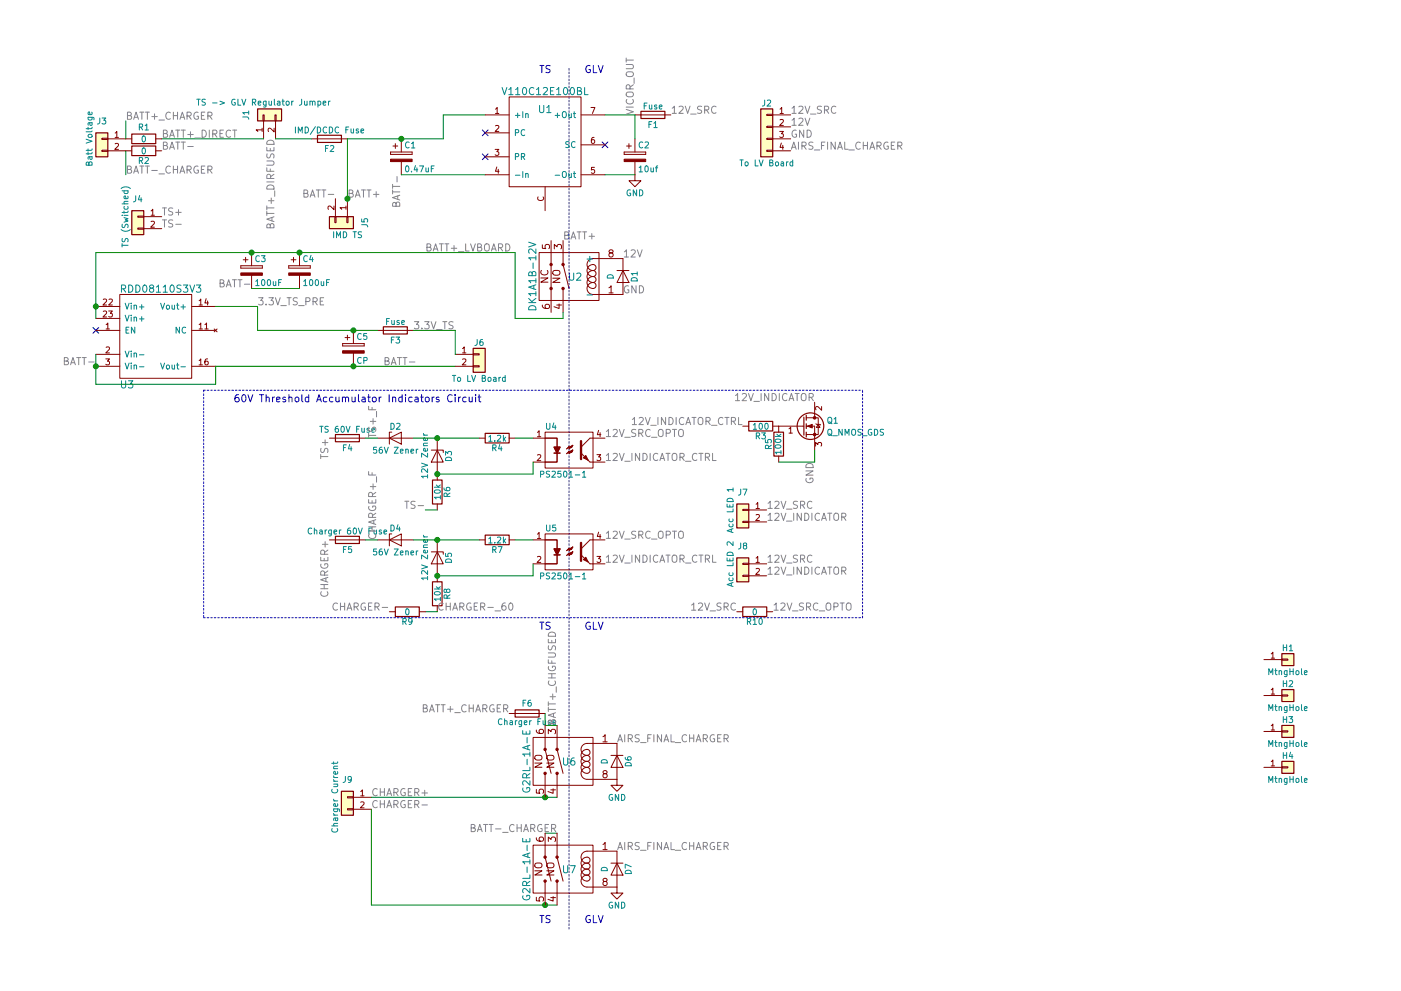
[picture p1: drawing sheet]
<svg xmlns="http://www.w3.org/2000/svg" width="297mm" height="210mm" viewBox="0 0 297 210" stroke-linecap="round" stroke-linejoin="round" font-family="sans-serif">
<g fill="#ffffc2" stroke="#ffffc2" stroke-width=".21">
<path d="M27.9 44.7h2.6v5.1h-2.6z"/>
<path d="M69.8 46h5.1v2.5h-5.1z"/>
<path d="M54.6 23.1h5.1v2.5h-5.1z"/>
<path d="M156.2 106.9h2.5v5.1h-2.5z"/>
<path d="M156.2 118.4h2.5v5h-2.5z"/>
<path d="M72.4 167.9h2.5v5.1h-2.5z"/>
<path d="M100.3 73.9h2.6v5.1h-2.6z"/>
<path d="M161.3 23.1h2.5v10.2h-2.5z"/>
<path d="M271.8 138.7h2.5v2.5h-2.5z"/>
<path d="M271.8 146.3h2.5v2.5h-2.5z"/>
<path d="M271.8 153.9h2.5v2.6h-2.5z"/>
<path d="M271.8 161.5h2.5v2.6h-2.5z"/>
<path d="M20.3 28.2h2.6v5.1h-2.6z"/>
</g>
<g fill="none" stroke="#840000" stroke-width=".25">
<path d="M20.3 28.2h2.6v5.1h-2.6zM27.9 28.4h5.1v2.1h-5.1zM27.9 31h5.1v2h-5.1zM54.6 23.1h5.1v2.5h-5.1zM67.3 28.7h5.1v1.5h-5.1zM135.9 23.6h5.1v1.5h-5.1zM161.3 23.1h2.5v10.2h-2.5zM27.9 44.7h2.6v5.1h-2.6zM69.8 46h5.1v2.5h-5.1zM81.3 69.3h5.1v1.6h-5.1zM100.3 73.9h2.6v5.1h-2.6zM71.1 92.2h5.1v1.5h-5.1z"/>
<path d="M102.9 91.9h5v2.1h-5zM117.5 96.1h1.2M158.7 89.4h5.1v2h-5.1zM164.1 91.7h2v5.1h-2zM170.4 88.5v3.8M170.9 88.1v1M170.9 89.9v1M170.9 91.7v1M71.1 113.8h5.1v1.5h-5.1zM91.7 101.8h2v5.1h-2zM102.9 113.5h5v2.1h-5zM117.5 117.7h1.2"/>
<path d="M156.2 106.9h2.5v5.1h-2.5zM156.2 118.4h2.5v5h-2.5zM83.8 128.8h5.1v2h-5.1zM91.7 123.4h2v5.1h-2zM157.5 128.8h5.1v2h-5.1zM271.8 138.7h2.5v2.5h-2.5zM109.2 150.6h5.1v1.5h-5.1zM271.8 146.3h2.5v2.5h-2.5zM271.8 153.9h2.5v2.6h-2.5zM72.4 167.9h2.5v5.1h-2.5zM271.8 161.5h2.5v2.6h-2.5z"/>
<circle cx="171.8" cy="90.4" r="2.82"/>
</g>
<g fill="none" stroke="#840000" stroke-width=".21">
<path d="M21.6 31.9h1.3v.2h-1.3zM21.6 29.3h1.3v.3h-1.3zM22.9 29.5h5M22.9 32h5M24.4 28.2l.4-.3v1.3M24.4 30.5l.5-.1 .2 .4-.8 .9h.8M24.4 29.2h.7M33 29.5h1.3M33 32h1.3M55.6 27.6h-1.3l.4 .3M55.6 27.2v.7M55.8 24.4h.2v1.2h-.2z"/>
<path d="M55.9 25.6v3.9M58.1 27.2v.8l-.9-.8-.4 .2 .1 .5M58.3 24.4h.2v1.2h-.2zM58.4 25.6v3.9M66 29.5h7.7M82.8 32.3v.5zM82.8 32.8h4.6zM82.8 32.3h4.6zM83.3 31h1M83.8 30.5v1M85.1 29.5v2.8M85.1 34.3v2.8"/>
<path d="M87.4 32.3v.5zM102.9 24.4h5M102.9 28.2h5M102.9 33.3h5M102.9 37.1h5M105 31.7h.8l-.5 .5 .4 .1v.5l-.2 .2-.5-.2M105.1 23.2l.3-.4v1.3M105.1 26.7l.4-.1 .3 .4-.8 .9h.8M105.1 24.1h.7M105.3 35.4l-.2 .9h.7M105.6 35.9v.9M107.9 20.6h15.3v19h-15.3z"/>
<path d="M115.6 39.6v5.1M123.2 24.4h5.1M123.2 37.1h5.1M123.2 30.7h5.1M125.3 22.8h.8l-.5 1.3M126 29.2h-.4l-.2 .3v.7l.2 .2 .4-.1v-.6l-.4-.1-.2 .3M126 35.5h-.6v.6h.6v.5l-.1 .2-.5-.2M132.3 32.3v.5zM132.3 32.8h4.6zM132.3 32.3h4.6zM132.8 31h1.1M133.3 30.5v1"/>
<path d="M134.6 34.3v4h1.3l-1.3 1.3-1.3-1.3h1.3M134.6 24.4h7.6M134.6 29.5v2.8M136.9 32.3v.5zM162.6 31.9h1.2v.2h-1.2zM162.6 29.3h1.2v.3h-1.2zM162.6 26.8h1.2v.2h-1.2zM162.6 24.3h1.2v.2h-1.2zM163.8 29.5h3.8M163.8 24.4h3.8M163.8 26.9h3.8M163.8 32h3.8"/>
<path d="M165.3 27.9h.8l-.4 .5 .3 .1v.5l-.1 .2-.6-.2M165.4 23.2l.3-.4v1.3M165.4 25.4l.5-.1 .2 .4-.8 .9h.8M165.4 24.1h.7M165.7 30.3l-.3 1h.7M166 30.8v.9M29.2 48.4h1.3v.2h-1.3zM29.2 45.8h1.3v.3h-1.3zM30.5 46h3.8M30.5 48.5h3.8M32 44.7l.4-.3v1.3M32 47l.5-.1 .2 .4-.7 .9h.7"/>
<path d="M32 45.7h.7M51.1 56.4v.5zM51.1 56.9h4.5zM51.1 56.4h4.5zM51.6 55.1h1M52.1 54.6v1M53.3 53.6v2.8M53.3 58.4v2.8M55.6 56.4v.5zM61.2 56.4v.5zM61.2 56.9h4.6zM61.2 56.4h4.6z"/>
<path d="M61.7 55.1h1M62.2 54.6v1M63.5 53.6v2.8M63.5 58.4v2.8M65.8 56.4v.5zM70.8 43.7v.8l-.9-.8-.4 .2 .1 .5M71 46h.2v1.2h-.2zM71.1 42.2v3.8M73.4 44.1h-1.3l.3 .3M73.4 43.7v.7M73.5 46h.3v1.2h-.3zM73.7 42.2v3.8"/>
<path d="M114.1 41.8a.56 .56 0 0 0 .5 .7 .56 .56 0 0 0 .5-.7M114.3 53.6h12.7v10.1h-12.7zM114.7 59h1.5l-1.5 .9h1.5M114.8 57.4a.72 .72 0 0 0 .5 1 .72 .72 0 0 0 .9-.7l-.2-.3M115 51.9v.8l.7 .1-.1-.3v-.5l.6-.1 .3 .3-.1 .6M116.8 51v2.6M117.2 59h1.5l-1.5 .9h1.5M117.4 57.4h1.1l.2 .3a.53 .53 0 0 1-.5 .7h-.5a.52 .52 0 0 1-.5-.4 .52 .52 0 0 1 .2-.6zM117.5 52.8v-.9l.6 .5 .3-.5h.5l.1 .3-.1 .6M119.4 51v5.1l1.2 5.1M125.7 57.4a1.27 1.27 0 0 1-1.2-1.3 1.27 1.27 0 0 1 1.2-1.2h6.4v7.6h-6.4a1.27 1.27 0 0 1-1.2-1.3 1.27 1.27 0 0 1 1.2-1.3M125.7 58.7a1.24 1.24 0 0 0-1.2 1.4 1.24 1.24 0 0 0 1.7 .9l.2-.5a.61 .61 0 0 0-.7-.6"/>
<path d="M125.7 58.7h.1a.64 .64 0 0 1 .6 .6 .64 .64 0 0 1-.7 .6M125.7 57.4a1.27 1.27 0 0 0-1.2 1.3 1.27 1.27 0 0 0 1.2 1.2M125.7 57.4h.1a.64 .64 0 0 1 .6 .7 .64 .64 0 0 1-.7 .6M125.7 57.4h.1a.68 .68 0 0 0 .5-1 .68 .68 0 0 0-1.1-.1 1.27 1.27 0 0 0-.7 1.4 1.27 1.27 0 0 0 1.2 1M129.4 53.7l-.3-.3 .1-.2 .2-.2 .4 .1 .2 .2-.1 .2-.6 .2-.2 .2v.3l.3 .3h.3l.3-.3v-.3l-.3-.2M130.8 57.4h2.5M132.1 57.4l1.2 2.5h-2.5zM20.3 75.2h5.1M20.3 77.7h5.1M20.3 70.1h5.1M20.3 65h5.1M20.3 67.6h5.1"/>
<path d="M21.9 63.5l.5-.1 .2 .4-.8 .9h.8M21.9 66.1l.5-.1 .2 .3-.8 1h.8M22.4 76.1h.8l-.4 .5 .4 .1v.6l-.2 .1-.6-.1M22.5 68.9l.4-.4v1.3M22.5 73.7l.5-.1 .2 .4-.8 .9h.8M22.5 69.8h.7M23 66h.8l-.4 .5 .4 .1v.5l-.2 .2-.6-.2M23.1 63.5l.5-.1 .2 .4-.8 .9h.8M25.4 62.5h15.2v17.8h-15.2zM40.6 77.7h5.1M40.6 70.1h5.1M40.6 65h5.1"/>
<path d="M42.2 68.9l.4-.4v1.3M42.2 63.8l.4-.4v1.3M42.2 76.5l.4-.4v1.3M42.2 64.7h.7M42.2 69.8h.7M42.2 77.4h.7M43.4 68.9l.4-.4v1.3M43.4 69.8h.7M43.7 63.4l-.3 .9h.8M44 76.1l-.3 .1-.2 .2-.1 .8 .3 .2 .4-.1-.1-.6-.3-.1-.3 .3M44 63.8v.9M45.4 69.8l.6 .6"/>
<path d="M46 69.8l-.6 .6M72.6 72.9v.5zM72.6 73.4h4.6zM72.6 72.9h4.6zM73.2 71.6h1M73.7 71.1v1M74.9 70.1v2.8M74.9 74.9v2.8M77.2 72.9v.5zM80 70.1h7.6M96.5 75.2h3.8M96.5 77.7h3.8"/>
<path d="M98.1 74l.3-.4v1.3M98.1 76.2l.5-.1 .2 .4-.8 .9h.8M98.1 74.9h.7M100.3 77.6h1.3v.2h-1.3zM100.3 75.1h1.3v.2h-1.3zM115 64.7l.1 .4a.99 .99 0 0 0 1.4 0l-.1-.5h-.6l-.2 .3v.2l.2 .4M116.8 63.7v2.6M118 64.7h1M118.5 64.5v1l-1.1-.4M119.4 61.2v5.1M129.1 61.1l.5-.5v1.5M129.1 62.1h.9"/>
<path d="M69.8 93h7.7M80 93h7.6M82.5 93l2.6-1.3v2.5zM83.1 91.7h-.6v2.5M91.4 95.5h2.6v.5M92.7 95.5l1.3 2.5h-2.6zM92.7 93v8.8M101.6 93h1.3M107.9 93h1.3M113 93h5.1v1.9M113.9 91.7l.4-.3v1.3M113.9 96.6l.5-.1 .3 .3-.8 .9h.8"/>
<path d="M113.9 92.7h.8M115.6 91.7h10.1v7.6h-10.1zM118.1 96.1v1.9h-5.1M120.9 94.7l.5-.2-.2 .5zM121.4 94.5l-.7 .7v-.5l-.6 .5M121.4 95.5l-.2 .5-.3-.2 .5-.3-.7 .8v-.5l-.6 .5M125.1 98h3.2M126.6 96.5h.8l-.5 .4 .4 .1v.6l-.2 .1-.5-.1M126.9 91.3l-.3 .9h.8M127.2 91.8v.9M128.3 93h-3.2l-1.9 1.9M157.5 90.4h1.2"/>
<path d="M163.8 90.4h6.6M165.1 90.4v1.3M165.1 96.8v1.2M167.3 91l.3-.4v1.3M167.3 91.9h.7M170.9 90.4h1.8v5.1M170.9 88.6h1.8M172.7 88.6h.8v3.6h-2.6M172.7 85.3v3.3M172.9 94.7v-.8l.5 .4 .1-.4h.6l.1 .2-.1 .6M173 89.9l1 .3M173.5 90l.4 .7h-.8z"/>
<path d="M174.2 86.3v.7l-.9-.7-.4 .2 .1 .5M69.8 114.5h7.7M80 114.5h7.6M82.5 114.5l2.6-1.2v2.5zM83.1 113.3h-.6v2.5M91.4 117.1h2.6v.5M92.7 117.1l1.3 2.5h-2.6zM92.7 106.9v1.3M92.7 114.5v8.9M101.6 114.5h1.3M107.9 114.5h1.3M113 114.5h5.1v2"/>
<path d="M113.9 113.3l.4-.3v1.2M113.9 118.2l.5-.1 .3 .3-.8 .9h.8M113.9 114.2h.8M115.6 113.3h10.1v7.6h-10.1zM118.1 117.7v1.9h-5.1M120.9 116.3l.5-.2-.2 .5zM121.4 116.1l-.7 .7v-.5l-.6 .5M121.4 117.1l-.2 .5-.3-.3 .5-.2-.7 .8v-.6l-.6 .6M125.1 119.6h3.2M126.6 118.1h.8l-.5 .4 .4 .1v.6l-.2 .1-.5-.1M126.9 112.9l-.3 .9h.8M127.2 113.4v.8"/>
<path d="M128.3 114.5h-3.2l-1.9 2M157.5 110.6h1.2v.3h-1.2zM157.5 108.1h1.2v.2h-1.2zM157.5 119.5h1.2v.3h-1.2zM158.7 108.2h3.9M158.7 110.7h3.9M158.7 119.6h3.9M160.3 107l.4-.4v1.3M160.3 109.3l.5-.1 .2 .3-.8 .9h.8M160.3 118.4l.4-.3v1.2M160.3 107.9h.7M160.3 119.3h.7"/>
<path d="M82.5 129.8h1.3M88.9 129.8h1.3M92.7 128.5v1.3M156.2 129.8h1.3M157.5 122h1.2v.3h-1.2zM158.7 122.2h3.9M160.3 120.7l.5-.1 .2 .3-.8 1h.8M162.6 129.8h1.2M268 139.9h3.8M269.5 138.7l.4-.3v1.2M269.5 139.6h.7M271.8 139.8h1.2v.3h-1.2z"/>
<path d="M107.9 151.4h7.7M113 156.5h12.7v10.1h-12.7zM113.7 154.9l.1 .4a.99 .99 0 0 0 1.4 0l-.1-.5-.5-.1-.3 .3v.3l.3 .3M115.6 153.9v5.1l1.2 5.1M116.3 155.7v-1l.5 .5 .3-.5 .5 .1 .2 .2-.2 .7M118.1 153.9v5.1l1.3 5.1M127.8 156.3l.5-.4v1.5M127.8 157.4h.9M268 147.6h3.8M268 155.2h3.8M269.5 146.3l.4-.3v1.3M269.5 154l.4-.4v1.3"/>
<path d="M269.5 147.3h.7M269.5 154.9h.7M271.8 147.4h1.2v.3h-1.2zM271.8 155.1h1.2v.2h-1.2zM73.7 171.6h1.2v.2h-1.2zM73.7 169h1.2v.3h-1.2zM74.9 169.2h3.8M74.9 171.7h3.8M76.5 167.9l.3-.3v1.3M76.5 170.2l.5-.1 .2 .4-.8 .9h.8M76.5 168.9h.7M113 179.3h12.7v10.2h-12.7z"/>
<path d="M113.4 161.9h1.5l-1.5 .9h1.5M113.5 160.4a.99 .99 0 0 1 1.4 .2 .53 .53 0 0 1-.5 .7h-.5a.52 .52 0 0 1-.4-.9zM113.7 167.5v.7l.8 .1-.2-.2 .1-.5 .6-.2 .2 .3-.1 .6M113.7 177.7l.1 .5a.99 .99 0 0 0 1.4 0l-.1-.5-.5-.1-.3 .3v.3l.3 .3M115.6 176.8v5.1l1.2 5M115.6 164.1v5.1M115.9 161.9h1.5l-1.5 .9h1.5M116 160.4a.99 .99 0 0 1 1.4 .2 .53 .53 0 0 1-.5 .7h-.5a.52 .52 0 0 1-.4-.9zM116.3 178.5v-.9l.5 .5 .3-.5 .5 .1 .2 .2-.2 .6M116.8 167.6h1M117.3 167.4v.9l-1.1-.4M118.1 176.8v5.1l1.3 5"/>
<path d="M118.1 164.1v5.1M124.5 162.8a1.27 1.27 0 0 0-1.3 1.3 1.27 1.27 0 0 0 1.3 1.2h6.3M124.5 161.5a1.24 1.24 0 0 0-1.3 1.5 1.24 1.24 0 0 0 1.7 .9l.2-.5a.61 .61 0 0 0-.6-.6M124.5 161.5a.64 .64 0 0 1 .6 .7 .64 .64 0 0 1-.6 .6M124.5 160.3a1.27 1.27 0 0 0-1.3 1.2 1.27 1.27 0 0 0 1.3 1.3M124.5 160.3a.64 .64 0 0 1 .6 .6 .64 .64 0 0 1-.6 .6M124.5 160.3a.68 .68 0 0 0 .5-1 .68 .68 0 0 0-1.1-.2 1.27 1.27 0 0 0-.7 1.4 1.27 1.27 0 0 0 1.3 1M124.5 160.3a1.27 1.27 0 0 1-1.3-1.3 1.27 1.27 0 0 1 1.3-1.3h6.3v7.6M127.8 179.2l.5-.5v1.6M128.1 164.2l-.3-.4 .1-.2 .2-.1 .5 .1 .1 .2v.2l-.7 .2-.2 .2v.3l.3 .3h.3l.3-.3v-.3l-.3-.2M129.5 160.3h2.6M130.8 165.3v1.3h1.3l-1.3 1.3-1.3-1.3h1.3"/>
<path d="M130.8 160.3l1.3 2.5h-2.6zM268 162.8h3.8M269.5 161.6l.4-.4v1.3M269.5 162.5h.7M271.8 162.7h1.2v.2h-1.2zM113.4 184.8h1.5l-1.5 .8h1.5M113.5 183.3a.99 .99 0 0 1 1.4 .2 .53 .53 0 0 1-.5 .6h-.5a.52 .52 0 0 1-.4-.8zM113.7 190.4v.7l.8 .1-.2-.2 .1-.6 .6-.1 .2 .3-.1 .6M115.6 186.9v5.1M115.9 184.8h1.5l-1.5 .8h1.5M116 183.3a.99 .99 0 0 1 1.4 .2 .53 .53 0 0 1-.5 .6h-.5a.52 .52 0 0 1-.4-.8zM116.8 190.4h1"/>
<path d="M117.3 190.2v1l-1.1-.4M118.1 186.9v5.1M124.5 185.7a1.27 1.27 0 0 0-1.3 1.2 1.27 1.27 0 0 0 1.3 1.3h6.3M124.5 184.4a1.24 1.24 0 0 0-1.3 1.5 1.24 1.24 0 0 0 1.7 .9l.2-.5a.61 .61 0 0 0-.6-.6M124.5 184.4a.64 .64 0 0 1 .6 .7 .64 .64 0 0 1-.6 .6M124.5 183.1a1.27 1.27 0 0 0-1.3 1.3 1.27 1.27 0 0 0 1.3 1.3M124.5 183.1a.64 .64 0 0 1 .6 .7 .64 .64 0 0 1-.6 .6M124.5 183.1a.68 .68 0 0 0 .5-.9 .68 .68 0 0 0-1.1-.2 1.27 1.27 0 0 0-.7 1.4 1.27 1.27 0 0 0 1.3 1M124.5 183.1a1.27 1.27 0 0 1-1.3-1.2 1.27 1.27 0 0 1 1.3-1.3h6.3v7.6M127.8 180.3h.9M128.1 187l-.3-.3 .1-.2 .2-.1h.5l.1 .3v.2l-.7 .2-.2 .2v.3l.3 .3h.3l.3-.3v-.3l-.3-.3M129.5 183.1h2.6"/>
<path d="M130.8 188.2v1.3h1.3l-1.3 1.2-1.3-1.2h1.3M130.8 183.1l1.3 2.6h-2.6z"/>
</g>
<g fill="none" stroke="#008484" stroke-width=".21">
<path d="M106.5 18.6l.5 1.5 .5-1.5M107.9 19l.4-.4v1.5M109.3 19l.5-.4v1.5M110.9 18.7l.3-.1a.81 .81 0 0 1 .5 .7 .81 .81 0 0 1-.5 .8l-.3-.2-.1-.4zM113.2 18.7a.72 .72 0 0 0-1 .5 .72 .72 0 0 0 .7 .9l.3-.2M113.7 19l.5-.4v1.5M115.2 18.7l.6-.1 .3 .4-1 1.1h1M116.7 19.3h.5M117.4 18.6h-.7v1.5h.7M118 19l.5-.4v1.5M119.6 18.7l.2-.1a.81 .81 0 0 1 .6 .7 .81 .81 0 0 1-.6 .8l-.2-.2-.1-.4zM121.1 18.7l.2-.1a.81 .81 0 0 1 .5 .7 .81 .81 0 0 1-.5 .8l-.2-.2-.2-.4z"/>
<path d="M122.4 19.3l.7-.1 .1-.2v-.3l-.8-.1v1.5h.6l.3-.3v-.2l-.4-.3M124 18.6v1.5h.7M18.3 29.5l1.2 .5-1.2 .4M18.7 24.9h1.1l.1 .5M18.7 27v.5M18.7 31.6v.5M18.7 32.3v.5M18.7 28.6l.6-.1 .2 .4-.2 .3h-.4l-.2-.3zM18.7 24.9v.3l.2 .3 .6-.1v-.5M18.8 34.6l.3-.3 .4 .3v.4h-1.2l.1-.6h.3l.1 .6M19 33.2l.2 .6 .3-.2v-.4M19 26l.2 .6 .3-.2v-.4"/>
<path d="M19.5 23.8v.3l-.2 .2h-.6v-.5l.3-.1 .1 .6M19.5 33.2l-.8 .1v.5M19.5 32.3l-.2 .3h-1M19.5 31.6l-.2 .3h-1M19.5 27.8l-.2 .2h-1M19.5 27l-.2 .3h-1M19.5 26l-.8 .1v.5M21.2 25l-.1 1.1-.4 .2M21.6 25h.8l-.4 .5 .4 .1v.6l-.2 .1-.6-.1M25.7 40a1.51 1.51 0 0 1 1.9 0M29.5 27l.6-.1 .1-.5-.7-.1v1.3M29.5 34.1l.6-.1 .1-.5-.7-.1v1.3"/>
<path d="M29.8 27l.5 .6M29.8 34.1l.5 .6M30.2 29l.2-.2a.67 .67 0 0 1 .5 .7 .67 .67 0 0 1-.5 .6l-.3-.5zM30.2 31.5l.2-.1a.67 .67 0 0 1 .5 .6 .67 .67 0 0 1-.5 .7l-.3-.5zM30.8 26.7l.3-.4v1.3M30.8 33.5l.4-.1 .3 .4-.8 .9h.8M30.8 27.6h.7M41.7 21.1h.7M42.1 21.1v1.2M43.5 21.1h-.6v.4a.54 .54 0 0 1 .6 .7l-.2 .1-.5-.1M45.1 21.8h.9M46.6 21.5l1 .3-1 .4"/>
<path d="M49.8 21.1a.59 .59 0 0 0-.7 .6 .59 .59 0 0 0 .7 .5l.1-.4h-.2M50.4 21.1v1.2h.7M51.3 21.1l.4 1.2 .4-1.2M51.5 24.8l1 .1 .2 .4M52.7 23.9h-1.2l.3 .4M52.7 23.5v.8M53.5 21.7l.6-.1 .1-.4-.7-.1v1.2M53.8 21.7l.4 .6M54.7 21.9l.6-.1v-.3h-.4l-.2 .1 .1 .6h.5M56.4 21.5v1.1l-.5 .1M56.4 21.5h-.3l-.3 .2 .1 .5h.5M57 21.5l.1 .7 .3 .1 .2-.1"/>
<path d="M57.6 21.5v.8M58.2 21.1v1l.1 .2M58.8 21.5h.5l.1 .8M59.4 21.8l-.6 .2 .2 .3 .4-.1M59.8 21.5h.5M60 21.1v1l.3 .2M60.7 21.6l.4-.1 .2 .2v.4l-.2 .2-.4-.1zM61.8 21.5v.8M62.2 21.5l-.4 .2M62.6 26.9v1.3M63.2 28.2v-1.3l.5 .9 .4-.9v1.3M64 21.1l-.1 1-.4 .2"/>
<path d="M64.6 21.5v.7l.3 .1 .2-.1M64.7 26.9a.64 .64 0 0 1 .7 .7 .64 .64 0 0 1-.7 .6zM65.1 21.5v.8M65.7 21.6l.2-.1h.3v.8M65.7 21.5v.8M66.2 21.6l.2-.1h.3l.1 .8M66.9 26.9l-1.1 1.6M67.3 26.9a.64 .64 0 0 1 .7 .7 .64 .64 0 0 1-.7 .6zM67.4 21.5h.4l.2 .2-.1 .5h-.5M67.4 21.5v1.2M68.5 21.9l.6-.1-.1-.3h-.3l-.2 .1 .1 .6h.4M69 31.5h.4"/>
<path d="M69.3 27a.56 .56 0 0 0-.8 .6 .56 .56 0 0 0 .8 .5M69.6 30.9h-.6v1.3M69.6 21.5v.8M69.8 26.9a.64 .64 0 0 1 .7 .7 .64 .64 0 0 1-.7 .6zM70 21.5l-.4 .2M70.1 31l.4-.1 .3 .3-.8 1h.8M71.8 27a.56 .56 0 0 0-.8 .6 .56 .56 0 0 0 .8 .5M73.3 27.5h.5M73.9 26.9h-.6v1.3M74.4 27.4l.1 .7 .3 .1 .2-.1M75 27.4v.8M76 27.4h-.3l-.2 .1 .1 .2 .4 .1v.3h-.5"/>
<path d="M76.5 27.8l.6-.1v-.3h-.4l-.2 .1 .1 .6h.5M86.1 35.3l.2-.1a.67 .67 0 0 1 .4 .6 .67 .67 0 0 1-.4 .7l-.3-.5zM86.7 30.2a.56 .56 0 0 0-.7 .5 .56 .56 0 0 0 .7 .6M87.2 30.5l.4-.4v1.3M87.2 36.3v.2M87.2 31.4h.8M88.1 35.1l-.3 .9h.8M88.4 35.6v.9M89 35.2h.8l-.5 1.3M90.3 35.6v.8l.4 .1 .1-.2M90.8 35.6v.9M91.4 35.8h.5"/>
<path d="M92 35.2h-.6v1.3M107.9 20.1h.9M109.3 28.2l.6-.1v-.5l-.6-.1v1.3M109.3 33.2h.6v-.5l-.6-.1v1.3M109.3 24.5h.9M109.3 37.2h.9M109.3 20.1h.9M109.8 24v1M110.5 33.2h.7v-.5l-.7-.1v1.3M110.8 23.7v1.3M110.8 36.4v1.3M110.8 33.2l.5 .7"/>
<path d="M111.3 27.6a.56 .56 0 0 0-.8 .5 .56 .56 0 0 0 .8 .5M111.5 24.2l.1-.1 .3 .1 .1 .8M111.5 36.9l.1-.1 .3 .1 .1 .8M111.5 24.1v.9M111.5 36.8v.9M113.7 20.1h.9M114.4 22.4v1.2l.3 .3h.3l.3-.3v-1.2M115.9 22.8l.5-.4v1.5M115.9 23.9h.9M117.7 24.5h1M117.7 37.2h1M118 20.1h.9"/>
<path d="M118.2 24v1M119.3 36.6l.2-.2h.4l.2 .8a.42 .42 0 0 1-.3 .4 .42 .42 0 0 1-.4 0l-.2-.4zM119.3 23.9l.2-.2h.4l.2 .8a.42 .42 0 0 1-.3 .4 .42 .42 0 0 1-.4 0l-.2-.4zM120.6 36.8v.8l.4 .1 .1-.2M120.6 24.1v.8l.4 .1 .1-.2M120.6 30.1h-.6v.4a.54 .54 0 0 1 .6 .7l-.2 .1-.5-.1M121.1 24.1v.9M121.1 36.8v.9M121.6 36.8h.4M121.6 24.1h.4M121.7 36.4v1.1l.3 .2M121.7 23.7v1.1l.3 .2"/>
<path d="M121.9 30.1a.56 .56 0 0 0-.7 .6 .56 .56 0 0 0 .7 .5M135.5 35.6l.4-.4v1.3M135.5 36.5h.7M136.3 30.2a.56 .56 0 0 0-.8 .5 .56 .56 0 0 0 .8 .6M136.6 22.4h.4M136.8 30.2l.5-.1 .2 .4-.8 .9h.8M136.8 35.3l.2-.1a.67 .67 0 0 1 .5 .6 .67 .67 0 0 1-.5 .7l-.3-.5zM137.2 21.9h-.6v1.2M137.6 26.4h.4M137.7 22.3v.8h.3l.2-.1M138 35.6v.8l.4 .1 .1-.2M138.2 25.8h-.6v1.3"/>
<path d="M138.2 22.3v.8M138.5 35.6v.9M138.6 26.2l.4-.4v1.3M138.6 27.1h.7M139 35.6h.4M139.2 22.3h-.3l-.1 .1v.3l.4 .1v.3h-.4M139.4 35.2l-.3 .2v1.1M139.8 22.7l.6-.1-.1-.3h-.3l-.2 .1v.7h.5M156.9 33.9h.7M157.2 33.9v1.3M158 34.5l.4-.2 .2 .3v.3l-.2 .3-.4-.1zM160.1 33.9v1.3h.6"/>
<path d="M161 33.9l.4 1.3 .4-1.3M162.1 21.2v1.1l-.5 .2M162.7 21.3l.5-.1 .2 .4-.8 .9h.8M163.2 34.5l.6-.1v-.4l-.6-.1v1.3h.5l.2-.4-.3-.3M164.5 34.5l.3-.2 .3 .3v.3l-.3 .3-.3-.1zM165.6 34.4h.5v.8M166.1 34.6l-.5 .3 .1 .3 .4-.1M166.8 34.3v.9M167.1 34.3l-.3 .3M168.1 34.4l-.4-.1-.2 .3 .1 .5h.5M168.1 33.9v1.3M25.7 48.7a1.51 1.51 0 0 0 1.9 0"/>
<path d="M25.9 45.7h.1M25.9 51.7v.7M25.9 52h1.3M25.9 43.3h1.3M25.9 40.5h1.3M25.9 50.6v.6l.5 .1a.54 .54 0 0 1 .6-.7l.2 .2-.1 .5M25.9 47.6v.6h.5a.54 .54 0 0 1 .6-.6l.2 .2-.1 .5M26.3 46.2l.9 .2-.7 .3 .7 .2-.9 .2M26.3 45.7h.9M26.3 44.8v.5M26.4 43.8l-.1 .4 .2 .2 .6-.1v-.5M26.4 40.5l-.1 .3 .2 .3 .6-.1v-.5"/>
<path d="M27.1 41.6l.1 .4-.3 .2-.5-.1v-.5h.2l.1 .6M27.2 44.8l-.3 .3h-1M27.2 42.7l-.8 .1-.1 .3 .1 .2M28.8 41.5l-.1 1.1-.4 .2M29.6 41.5l-.3 .9h.8M29.9 42v.8M54.2 59.7l.4-.4v1.3M55 54.4a.56 .56 0 0 0-.8 .5 .56 .56 0 0 0 .8 .5M55.4 54.2h.8l-.4 .5 .4 .1v.6l-.2 .1-.6-.1M55.5 59.4l.2-.1a.67 .67 0 0 1 .5 .7 .67 .67 0 0 1-.5 .6l-.3-.5zM56.8 59.4l.1-.1a.67 .67 0 0 1 .5 .7 .67 .67 0 0 1-.5 .6l-.2-.5zM57.9 59.7l.1 .8 .3 .1 .2-.1"/>
<path d="M58.5 59.7v.9M59.1 59.9h.4M59.7 59.3h-.6v1.3M64.4 59.7l.3-.4v1.3M65.2 54.4a.56 .56 0 0 0-.8 .5 .56 .56 0 0 0 .8 .5M65.7 59.4l.2-.1a.67 .67 0 0 1 .4 .7 .67 .67 0 0 1-.4 .6l-.3-.5zM65.9 54.2l-.2 .9h.7M66.2 54.7v.8M66.9 59.4l.2-.1a.67 .67 0 0 1 .5 .7 .67 .67 0 0 1-.5 .6l-.3-.5zM68.1 59.7v.8l.4 .1 .1-.1M68.6 59.7v.9M69.2 59.9h.5"/>
<path d="M69.8 59.3h-.6v1.3M70.7 49.2v1.2M71.3 50.4v-1.2l.5 .9 .4-.9v1.2M72.8 49.2a.64 .64 0 0 1 .7 .6 .64 .64 0 0 1-.7 .6zM74.9 49.2h.7M75.2 49.2v1.2M76.7 49.2h-.7v.5a.54 .54 0 0 1 .6 .6l-.2 .1h-.5M76.7 47.7h1l.3 .5M76.7 46.5v.6h.6v-.6h.5l.2 .1-.2 .5M112.1 51.4l1.5 .5-1.5 .5M112.8 58l.3-.4 .4 .1 .1 .2v.6h-1.5l.1-.7 .3-.1 .3 .1v.7M113 55.8v1.2"/>
<path d="M113.6 59.6h-1.5l.4 .4M113.6 54.7h-1.5l.4 .5M113.6 52.8v1l-1.1-1-.4 .3 .1 .6M113.6 54.3v.9M113.6 59.1v.9M120.8 57.9v1.3l.3 .3h.2l.3-.3v-1.3M122.3 58.1l.6-.2 .3 .5-1 1.1h1M124.5 55h1.1M125 54.4v1.1M128.9 58.4a.67 .67 0 0 1 .8-.1 .67 .67 0 0 1 .3 .7h-1.2zM133.7 40.3a.59 .59 0 0 0-.8 .6 .59 .59 0 0 0 .8 .6v-.5h-.2M134 59a.67 .67 0 0 1 .8-.1 .67 .67 0 0 1 .3 .7h-1.3z"/>
<path d="M135 40.3v1.2l-.7-1.2v1.2M135.1 58h-1.3l.4 .4M135.1 57.7v.7M135.6 40.3a.64 .64 0 0 1 .7 .6 .64 .64 0 0 1-.7 .6zM25.8 61.3l.7-.1 .1-.2v-.4l-.3-.1h-.5v1.5M26.1 61.3l.5 .7M26.5 74.5l.4 1.3 .5-1.3M26.5 77l.4 1.3 .5-1.3M26.5 64.3l.4 1.3 .5-1.3M26.5 66.9l.4 1.2 .5-1.2M26.7 70h.5M27.3 60.5a.77 .77 0 0 1 .9 .7 .77 .77 0 0 1-.9 .8z"/>
<path d="M27.3 69.4h-.6v1.3h.6M27.8 74.5v.1M27.8 77v.1M27.8 64.3v.1M27.8 66.9v.1M27.8 64.7v.9M27.8 67.3v.8M27.8 74.9v.9M27.8 77.4v.9M28.4 75l.2-.1 .3 .1 .1 .8M28.4 77.6l.2-.2 .3 .1 .1 .8M28.4 64.9l.2-.2 .3 .1 .1 .8"/>
<path d="M28.4 67.4l.2-.1 .3 .1 .1 .7M28.4 64.7v.9M28.4 67.3v.8M28.4 74.9v.9M28.4 77.4v.9M28.6 69.4v1.3l-.7-1.3v1.3M28.8 60.5a.77 .77 0 0 1 .9 .7 .77 .77 0 0 1-.9 .8zM29.6 75.3h.9M29.6 77.8h.9M29.6 65.1h.9M29.6 67.7h.9M30 64.6v1"/>
<path d="M30 67.2v.9M30.4 60.6l.2-.1a.81 .81 0 0 1 .6 .7 .81 .81 0 0 1-.6 .8l-.2-.2-.1-.4zM32 61.1l-.3-.3 .1-.2 .2-.1h.4l.2 .3-.1 .2-.6 .2-.2 .2v.3l.3 .3h.3l.3-.3v-.3l-.3-.3M33.1 60.9l.5-.4v1.5M33.1 62h.9M34.1 64.3l.4 1.3 .4-1.3M34.1 77l.4 1.3 .4-1.3M34.6 60.9l.5-.4v1.5M34.6 62h.9M35.3 64.9l.2-.2 .4 .2v.4l-.1 .2-.3 .1-.2-.1zM35.3 77.6l.4-.2 .2 .3v.3l-.2 .3-.4-.1zM36.2 60.6l.2-.1a.81 .81 0 0 1 .6 .7 .81 .81 0 0 1-.6 .8l-.2-.2-.2-.4z"/>
<path d="M36.5 64.7v.8l.3 .1 .2-.1M36.5 77.4v.8l.3 .1 .2-.1M37 64.7v.9M37 77.4v.9M37.4 64.7h.5M37.4 77.4h.5M37.6 64.3v1.1l.3 .2M37.6 77v1.1l.3 .2M38 69.4v1.3l-.7-1.3v1.3M38.4 77.8h.9M38.4 65.1h.9M38.4 60.5h-.6l-.2 .1v.5l.6 .2 .2 .4-.3 .3-.6-.1"/>
<path d="M38.8 64.6v1M38.9 60.5h.9l-.5 .6 .5 .2v.5l-.3 .2-.6-.2M39.4 69.5a.56 .56 0 0 0-.8 .5 .56 .56 0 0 0 .8 .6M40.3 60.5l.5 1.5 .5-1.5M41.6 60.5h1l-.5 .6 .5 .2-.1 .5-.2 .2-.7-.2M54.2 60.6h.7M64.4 60.6h.7M76.6 70.9a.56 .56 0 0 0-.8 .5 .56 .56 0 0 0 .8 .5M76.6 75.9a.56 .56 0 0 0-.8 .6 .56 .56 0 0 0 .8 .5M77.1 76.5l.6-.1 .1-.5-.7-.1v1.3M77.7 70.8h-.6v.5h.6v.6l-.1 .1-.5-.1M82 68.2h.4"/>
<path d="M82.6 67.6h-.6v1.3M83 72.1h.4M83.1 68v.8l.3 .1 .2-.2M83.6 71.5h-.6v1.3M83.6 68v.9M83.9 71.5h.8l-.4 .5 .4 .1v.6l-.2 .1-.6-.1M84.6 68.1l-.3-.1-.1 .2v.2l.4 .1v.3h-.4M85.2 68.4l.6-.1-.1-.2-.4-.1-.1 .2v.6h.5M95.9 79.6h.7M96.3 79.6v1.3M99.2 79.6v1.3h.6M100 79.6l.4 1.3 .4-1.3"/>
<path d="M101.2 72l-.1 1.1-.4 .2M102.3 72l-.3 .1-.2 .2-.1 .7 .3 .3 .4-.1-.1-.6-.3-.1-.3 .2M107.1 79.6v1.3M112.1 64.2h1.5M112.1 63.3l.9 .9M112.2 65.1a.81 .81 0 0 1 .9-.2 .81 .81 0 0 1 .5 .8h-1.5zM113.2 60.6v.7M113.6 62.3h-1.5l.4 .5M113.6 60.4l-1.5 .5 1.5 .5M113.6 63.3l-.8 .7M113.6 61.9v.9M124.5 62.6h1.1"/>
<path d="M25.8 80.8v1.2l.3 .3h.2l.3-.3v-1.2M27.2 80.8h1l-.5 .6 .5 .3-.1 .5-.2 .1-.7-.1M67.8 90.4h.7M68.1 90.4v1.3M69.6 90.5h-.6l-.1 .4a.54 .54 0 0 1 .6 .7l-.1 .1-.5-.1M71.7 90.4l-.4 .1-.2 .2v.8l.2 .2 .4-.1v-.6l-.4-.1-.2 .3M72.4 90.5l.2-.1a.67 .67 0 0 1 .4 .7 .67 .67 0 0 1-.4 .6l-.3-.5zM72.8 95h.5M73.4 90.4l.4 1.3 .4-1.3M73.4 94.4h-.6v1.3M74.1 94.3l-.2 .9h.7M74.4 94.8v.9"/>
<path d="M75.6 91h.4M76.2 90.4h-.6v1.3M76.7 90.9l.1 .7 .3 .1 .1-.1M77.2 90.9v.8M78.3 90.9h-.3l-.2 .1 .1 .2 .4 .1v.3h-.5M78.8 91.3l.6-.1-.1-.3h-.3l-.2 .1 .1 .6h.4M79.8 94.9h-.6v.6h.6v.5l-.1 .2-.5-.2M81 94.9h-.4l-.2 .3v.7l.2 .3 .5-.2-.1-.6h-.4l-.2 .2M81.5 94.9l.4 1.3 .4-1.3M82.9 89.8a.64 .64 0 0 1 .7 .6 .64 .64 0 0 1-.7 .7zM83.6 94.9h.8l-.8 1.3h.8M84.1 89.9l.5-.1 .2 .4-.8 .9h.8"/>
<path d="M84.9 95.7l.6-.1-.1-.2-.3-.1-.2 .2v.6h.5M86 95.4l.2-.1 .3 .1 .1 .8M86 95.3v.9M87.1 95.7l.6-.1v-.2l-.4-.1-.2 .2 .1 .6h.5M88.3 95.3v.9M88.6 95.3l-.3 .2M89.4 98.3l1.3 .4-1.3 .4M89.8 92l.2 .3M89.8 94.6h.9M89.8 92.3h.9M90.6 95.2l.1 .3-.3 .2h-.5v-.5l.2-.1 .1 .6M90.6 92.9l.1 .4-.3 .2-.5-.1v-.5h.2l.1 .6"/>
<path d="M90.7 99.5v.8l-1-.8-.3 .2 .1 .5M90.7 96.2v.8l-1.3-.8v.8M90.7 94l-.8 .1-.1 .3 .1 .2M94.5 96.6v-.8l.4 .4 .1-.4h.6l.1 .2-.1 .6M94.5 97.2a.69 .69 0 0 1 .8-.2 .69 .69 0 0 1 .4 .7h-1.2zM97.1 80.1h.3l.3 .2v.4l-.3 .2-.4-.2zM102.2 80.2l.6-.1v-.3l-.6-.2v1.3h.5l.2-.4-.2-.3M103.5 80.2l.2-.1 .3 .1 .1 .5-.1 .1-.3 .1-.2-.1zM103.6 92.7l.4-.4v1.3M103.6 93.6h.7M104.5 95h.6v-.5l-.6-.1v1.3M104.6 80.1h.5l.1 .8"/>
<path d="M104.8 95l.4 .7M104.9 93.5v.1M105.2 80.4l-.6 .2 .2 .3 .4-.1M105.5 92.5l.4-.2 .3 .4-.8 .9h.8M105.8 80.1v.8M106 94.3l-.3 .9h.8M106.1 80.1l-.3 .2M106.3 94.8v.9M106.7 92.3v1.3M106.9 93.1l.3 .5M107.1 80.1h-.3l-.3 .2 .1 .5h.5M107.2 92.8l-.5 .4"/>
<path d="M115.9 89.8v1l.2 .3h.3l.2-.3v-1M117.4 89.7l-.3 .9h.8M117.7 90.2v.9M118.9 100h-.6v.6h.6v.5l-.2 .1-.4-.1M159.7 90.2l.4-.4v1.3M159.7 91.1h.7M160.4 92.5l.6-.1v-.5l-.6-.1v1.3M160.7 92.5l.4 .6M161 89.9l.2-.1a.67 .67 0 0 1 .5 .6 .67 .67 0 0 1-.5 .7l-.3-.5zM161.5 91.8h.8l-.5 .5 .4 .1v.6l-.1 .1-.6-.1M162.3 89.9l.1-.1a.67 .67 0 0 1 .5 .6 .67 .67 0 0 1-.5 .7l-.2-.5zM162.3 93.3v.6h.6v-.6h.5l.2 .2-.2 .4"/>
<path d="M162.9 95.2v-.6l-.5-.1-.1 .7h1.3M163.6 94.5l-.7 .4M164.3 92.6h1.3M164.4 94.6a.76 .76 0 0 1 1.2 .2 .74 .74 0 0 1-1.3-.1zM164.4 93.3a.76 .76 0 0 1 1.2 .3 .74 .74 0 0 1-1.3-.1zM164.7 92.1l.5 .5M165.6 96h-1.3l.4 .3M165.6 95.6v.7M165.6 92.1l-.5 .4M175.6 88.7l.2-.2 .4 .1 .2 .8a.42 .42 0 0 1-.3 .4 .42 .42 0 0 1-.4-.1l-.2-.3zM175.6 91.3l.2-.2h.4l.2 .8a.42 .42 0 0 1-.3 .4 .42 .42 0 0 1-.4 0l-.2-.4zM175.7 89.5l.7 .4"/>
<path d="M175.7 92l.7 .5M176.6 92.5h.9M176.8 88.9l.4-.4v1.3M176.8 89.8h.7M178.6 91.1v1.2l-.7-1.2v1.2M179.2 92.3v-1.2l.4 .9 .4-.9v1.2M180.6 91.3l.2-.2h.4l.2 .8a.42 .42 0 0 1-.2 .4 .42 .42 0 0 1-.5 0l-.1-.4zM182.6 91.1h-.6l-.1 .5a.54 .54 0 0 1 .6 .6l-.1 .1h-.5M182.9 92.5h.9M184.8 91.1a.59 .59 0 0 0-.7 .6 .59 .59 0 0 0 .7 .6v-.5h-.2M185.4 91.1a.64 .64 0 0 1 .7 .6 .64 .64 0 0 1-.7 .6zM187.3 91.1h-.6v.5a.54 .54 0 0 1 .6 .6l-.2 .1h-.5"/>
<path d="M66.1 112.1a.56 .56 0 0 0-.8 .6 .56 .56 0 0 0 .8 .5M66.6 112.6l.2-.2 .3 .1 .1 .8M66.6 112v1.3M67.8 112.5h.5v.8M68.3 112.7l-.6 .3 .2 .3 .4-.1M68.9 112.4v.9M69.3 112.4l-.4 .3M70.3 112.4l-.1 1.2-.5 .1M70.3 112.5l-.4-.1-.2 .3 .1 .5h.5M70.8 112.9l.6-.2-.1-.2-.3-.1-.2 .2 .1 .6h.4M72 112.4v.9M72.3 112.4l-.3 .3"/>
<path d="M72.8 116.6h.5M73.4 116h-.6v1.2M74.2 112l-.3 .1-.2 .2v.7l.2 .3 .4-.1-.1-.6-.3-.1-.2 .2M74.5 116h-.6v.6h.6v.5l-.2 .1-.4-.1M75 112.1l.2-.1a.67 .67 0 0 1 .4 .7 .67 .67 0 0 1-.4 .6l-.3-.5zM76 112l.4 1.3 .4-1.3M78.2 112.6h.4M78.8 112h-.6v1.3M79.3 112.4v.8l.4 .1 .1-.1M79.8 116.5h-.6v.6h.6v.5l-.1 .1-.5-.1M79.8 112.4v.9M80.9 112.5l-.3-.1-.2 .2v.2l.5 .1v.3h-.5"/>
<path d="M81 116.5h-.4l-.2 .3v.7l.2 .2 .5-.1-.1-.6h-.4l-.2 .2M81.4 112.9l.6-.2-.1-.2-.3-.1-.2 .2 .1 .6h.4M81.5 116.5l.4 1.2 .4-1.2M82.9 111.4a.64 .64 0 0 1 .7 .6 .64 .64 0 0 1-.7 .7zM83.6 116.5h.8l-.8 1.2h.8M84.4 111.3l-.3 .9h.8M84.7 111.8v.9M84.9 117.3l.6-.1-.1-.2-.3-.1-.2 .2v.6h.5M86 117l.2-.1 .3 .1 .1 .7M86 116.9v.8M87.1 117.3l.6-.1v-.2l-.4-.1-.2 .2 .1 .6h.5M88.3 116.9v.8"/>
<path d="M88.6 116.9l-.3 .2M89.4 119.9l1.3 .4-1.3 .4M89.8 113.6l.2 .3M89.8 116.1h.9M89.8 113.9h.9M90.6 116.8l.1 .3-.3 .2-.5-.1v-.4l.2-.1 .1 .6M90.6 114.5l.1 .4-.3 .2-.5-.1v-.5h.2l.1 .6M90.7 101.1h-1.3l.3 .3M90.7 117.7v.9l-1.3-.9v.9M90.7 115.6l-.8 .1-.1 .3 .1 .1M90.7 100.7v.7M92.1 103.4h1.3"/>
<path d="M92.2 104.1a.76 .76 0 0 1 1.2 .3 .74 .74 0 0 1-1.3-.2zM92.5 102.9l.5 .5M93.4 105.5h-1.3l.4 .4M93.4 105.2v.7M93.4 102.9l-.5 .3M94.1 103.5l.1 .4 .2 .2h.7l.3-.2-.1-.5-.6 .1-.1 .4 .2 .2M94.5 117.4v.6l.5 .1v-.7h.6l.1 .2-.1 .5M94.5 118.8a.69 .69 0 0 1 .8-.2 .69 .69 0 0 1 .4 .7h-1.2zM94.8 105.3l-.1-.6h-.5l-.1 .6h1.3M95.4 104.6l-.6 .4M103.6 114.3l.4-.4v1.3M103.6 115.2h.7"/>
<path d="M104.5 116.6h.6v-.5l-.6-.1v1.2M104.8 116.6l.4 .6M104.9 115.1v.1M105.5 114l.4-.1 .3 .4-.8 .9h.8M105.6 116h.9l-.6 1.2M106.7 113.9v1.3M106.9 114.7l.3 .5M107.2 114.3l-.5 .5M114.6 100.6h.6l.1-.5-.7-.1v1.2M115.9 111.4v1l.2 .3h.3l.2-.3v-1M116.5 100h-.6v.5a.54 .54 0 0 1 .6 .6l-.2 .1h-.5M117 100.1l.5-.1 .3 .3-.8 .9h.8"/>
<path d="M117.8 111.4h-.6l-.1 .6h.7v.5l-.2 .2-.5-.2M119.6 100.1l.2-.1a.67 .67 0 0 1 .4 .6 .67 .67 0 0 1-.4 .6l-.3-.4zM120.7 100.3l.4-.3v1.2M120.7 101.2h.7M122 100.8h.9M123.5 100.3l.4-.3v1.2M123.5 101.2h.7M154.2 107v.6h1.2v-.6M154.2 118.4v.6h1.2v-.6M154.2 105.9a.69 .69 0 0 1 .8-.2 .69 .69 0 0 1 .4 .7h-1.2zM154.2 117.4a.69 .69 0 0 1 .8-.2 .69 .69 0 0 1 .4 .7h-1.2zM154.6 111.2v.4l.2 .2 .5-.1v-.5"/>
<path d="M154.6 110.1v.4l.2 .2 .5-.1v-.5M154.7 107.1v.5M154.7 118.6v.4M155 112.3v.6M155.4 112.2l-1.2 .4 1.2 .4M155.4 108v.6h-1.2M155.4 103.9h-1.2l.3 .3M155.4 119.4v.6h-1.2M155.4 115v.7l-.9-.7-.3 .2 .1 .5M155.4 103.5v.7M157 103.8v1l-.4 .2M157 115.2v1.1l-.4 .2"/>
<path d="M157.5 103.8h.9l-.6 1.2M157.8 115.7l-.2-.2 .1-.2h.6v.3l-.6 .2-.1 .2 .1 .4 .1 .1h.3l.2-.3v-.3l-.2-.2M85.4 131.9l.6-.1 .1-.5-.7-.1v1.3M85.7 131.9l.4 .6M86.1 129.3l.2-.1a.67 .67 0 0 1 .4 .6 .67 .67 0 0 1-.4 .6l-.3-.4zM87.4 131.7l-.3 .3-.4-.1v-.6l.4-.1 .3 .2-.1 .8-.3 .3h-.3M90.7 122.7h-1.3l.3 .3M90.7 121.1v.8l-1-.8-.3 .2 .1 .5M90.7 122.3v.7M92.1 125h1.3M92.2 125.7a.76 .76 0 0 1 1.2 .3 .74 .74 0 0 1-1.3-.2zM92.5 124.5l.5 .5"/>
<path d="M93.4 127.1h-1.3l.4 .4M93.4 126.7v.8M93.4 124.5l-.5 .3M94.7 125.2l.2-.2h.4l.1 .2-.1 .4-.4 .1-.2-.1-.2-.6h-.3v.6l.2 .1 .3-.2M94.8 126.9l-.1-.6h-.5l-.1 .6h1.3M95.4 126.2l-.6 .4M114.6 122.2l.6-.1 .1-.4-.7-.1v1.2M116.5 121.6h-.6v.4a.54 .54 0 0 1 .6 .7l-.2 .1h-.5M117 121.7l.5-.1 .3 .3-.8 .9h.8M118.9 121.6h-.6v.5h.6v.6l-.2 .1-.4-.1M119.6 121.7l.2-.1a.67 .67 0 0 1 .4 .6 .67 .67 0 0 1-.4 .6l-.3-.5zM120.7 121.9l.4-.3v1.2"/>
<path d="M120.7 122.8h.7M122 122.3h.9M123.5 121.9l.4-.3v1.2M123.5 122.8h.7M154.6 122.6v.4l.2 .2 .5-.1v-.5M154.6 121.5v.4l.2 .2 .5-.1v-.5M155 123.7v.6M155.4 123.6l-1.2 .4 1.2 .4M158.5 131.9l.6-.1v-.5l-.6-.1v1.3M158.8 131.9l.4 .6M159.7 131.6l.3-.4v1.3M159.7 132.5h.7"/>
<path d="M159.8 129.3l.1-.1a.67 .67 0 0 1 .5 .6 .67 .67 0 0 1-.5 .6l-.2-.4zM161 131.3l.2-.1a.67 .67 0 0 1 .4 .6 .67 .67 0 0 1-.4 .7l-.3-.5zM272.1 136.8v1.3M272.1 137.4h.7M272.8 136.8v1.3M273.4 137.2l.3-.4v1.3M273.4 138.1h.7M106.4 152.6a.56 .56 0 0 0-.7 .5 .56 .56 0 0 0 .7 .5M107 153l.2-.1 .3 .1v.8M107 152.5v1.3M108.1 153h.5l.1 .8M108.7 153.2l-.6 .3 .2 .3 .4-.1"/>
<path d="M109.3 152.9v.9M109.6 152.9l-.3 .3M110.6 152.9l-.1 1.2h-.4M110.6 153l-.4-.1-.2 .3 .1 .5h.5M110.8 155v.7h1.5v-.7M110.9 149.1h.4M111.2 153.3l.5-.1v-.2l-.4-.1-.1 .2v.6h.5M111.5 148.6h-.6v1.2M111.6 155.2v.5M111.8 156.5v1.1M111.9 158.3v.7M112.3 152.9v.9"/>
<path d="M112.3 160h-1.5l.5 .4M112.3 158.1l-1.5 .5 1.5 .5M112.3 159.6v.8M112.5 148.6h-.3l-.2 .3-.1 .7 .3 .2 .4-.1-.1-.6-.3-.1-.3 .3M112.6 152.9l-.3 .3M114 153.1h.5M114.7 152.5h-.7v1.3M115.1 152.9l.1 .8 .3 .1 .2-.2M115.7 152.9v.9M116.7 153l-.3-.1-.2 .2 .1 .2 .4 .1v.3h-.5M117.2 153.3l.6-.1v-.2l-.4-.1-.2 .2 .1 .6h.5M269 143.1v-1.2l.4 .9 .4-.9v1.2"/>
<path d="M269 150.8v-1.3l.4 .9 .4-.9v1.3M269 158.4v-1.3l.4 .9 .4-.9v1.3M270.3 142.3h.5M270.3 149.9h.5M270.3 157.5h.5M270.5 141.9v1l.3 .2M270.5 149.5v1.1l.3 .2M270.5 157.1v1.1l.3 .2M271.2 142.4l.2-.1 .3 .1v.7M271.2 150l.2-.1 .3 .1v.8M271.2 157.7l.2-.2 .3 .1v.8M271.2 142.3v.8"/>
<path d="M271.2 149.9v.9M271.2 157.5v.9M272.1 144.4v1.3M272.1 152v1.3M272.1 159.7v1.2M272.1 145h.7M272.1 152.6h.7M272.8 144.4v1.3M272.8 152v1.3M272.8 159.7v1.2M272.9 142.3l-.1 1.2h-.5M272.9 142.4l-.4-.1-.2 .2 .1 .6h.5"/>
<path d="M272.9 149.9l-.1 1.2h-.5M272.9 150l-.4-.1-.2 .3 .1 .5h.5M272.9 157.5l-.1 1.2h-.5M272.9 157.6l-.4-.1-.2 .3 .1 .5h.5M273.3 152h.8l-.5 .5 .4 .1v.6l-.2 .1-.5-.1M273.4 144.5l.4-.1 .3 .4-.8 .9h.8M273.5 141.9v1.2M273.5 149.5v1.3M273.5 157.1v1.3M273.5 142.5h.7M273.5 150.1h.7M273.5 157.7h.7"/>
<path d="M273.6 159.6l-.2 .9h.7M274.2 141.9v1.2M274.2 149.5v1.3M274.2 157.1v1.3M274.8 142.4l.4-.1 .2 .2v.4l-.2 .2-.4-.1zM274.8 150l.2-.1 .3 .1 .1 .5-.1 .2-.3 .1-.2-.2zM274.8 157.7l.4-.2 .2 .3v.3l-.2 .3-.4-.1zM275.9 141.9v1l.2 .2M275.9 149.5v1.1l.2 .2M275.9 157.1v1.1l.2 .2M276.6 142.7l.5-.1v-.2l-.4-.1-.1 .2v.6h.5M276.6 150.3l.5-.1v-.2l-.4-.1-.1 .2v.6h.5"/>
<path d="M276.6 158l.5-.2v-.2l-.4-.1-.1 .2v.6h.5M70.3 175.2h1.3M70.4 175.8a.56 .56 0 0 0 .6 .8 .56 .56 0 0 0 .5-.8M70.4 167.5a.56 .56 0 0 0 .6 .7 .56 .56 0 0 0 .5-.7M70.7 172.6l.3 .3M70.7 171.6l1.2 .1 .1 .5M70.7 169.6l.3 .3M70.7 165.4l.3 .4M70.7 164.6l.3 .4M70.7 161.6v.5M70.7 172.9h.9M70.7 169.9h.9"/>
<path d="M70.7 166.4h.9M70.7 165.8h.9M70.7 165h.9M70.7 163.1h.9M70.8 171.6l-.1 .4 .3 .2 .5-.1v-.5M71 173.6l.3 .5 .3-.1-.1-.4M71.5 166.4l.1 .1-.1 .3-.8 .1M71.5 170.5l.1 .4-.2 .2-.6-.1v-.5h.2l.2 .6M71.5 163.7l.1 .4-.2 .1h-.6v-.5l.2-.1 .2 .6M71.6 174.7h-.8l-.1 .4 .2 .1M71.6 173.6h-.8v.5M71.6 162.6h-.8l-.1 .3 .2 .2"/>
<path d="M71.6 161.6l-.2 .3h-1.1M73.2 164.7v1.1l-.5 .2M74.5 165.3l-.2 .2-.4-.1-.1-.6 .5-.1 .2 .3-.1 .7-.3 .3h-.2M110.8 177.9v.7h1.5v-.7M110.9 167.2a.71 .71 0 0 0 .7 .9 .71 .71 0 0 0 .7-.9l-.6-.1v.3M111.6 178.1v.5M111.6 165v-.7l-.3-.2-.3 .1-.2 .2v.6h1.5M111.8 161.1v1.1M111.8 179.3v1.2M112.3 165.7v.9l-1-.9-.5 .3 .2 .5M112.3 162.8v.7h-1.5M112.3 164.1l-.7 .5"/>
<path d="M119.5 160.8v1.2l.3 .3h.3l.3-.3v-1.2M121.7 160.8l-.4 .1a.99 .99 0 0 0 0 1.4l.5-.1 .1-.5-.3-.3h-.3l-.3 .3M127.5 161.4a.69 .69 0 0 1 .8-.2 .69 .69 0 0 1 .5 .7h-1.3zM129.8 168.6a.59 .59 0 0 0-.7 .6 .59 .59 0 0 0 .7 .5l.1-.4h-.2M131.2 168.5v1.3l-.7-1.3v1.3M131.8 168.5a.64 .64 0 0 1 .7 .7 .64 .64 0 0 1-.7 .6zM132.6 160.7v.3l.3 .2 .7 .1 .2-.3-.1-.4-.6 .1-.1 .3 .3 .3M132.6 162a.69 .69 0 0 1 .8-.2 .69 .69 0 0 1 .4 .7h-1.2zM269 166v-1.3l.4 .9 .4-.9v1.3M270.3 165.1h.5M270.5 164.7v1.1l.3 .2M271.2 165.3l.2-.2 .3 .1v.8"/>
<path d="M271.2 165.1v.9M272.1 160.2h.7M272.9 165.1l-.1 1.2-.5 .1M272.9 165.2l-.4-.1-.2 .3 .1 .5h.5M273.5 164.7v1.3M273.5 165.3h.7M273.9 160.1v.8M274.2 164.7v1.3M274.8 165.3l.4-.2 .2 .3v.4l-.2 .2-.4-.1zM275.9 164.7v1.1l.2 .2M276.6 165.6l.5-.2v-.2l-.4-.1-.1 .2v.6h.5M110.9 190a.71 .71 0 0 0 .7 .9 .71 .71 0 0 0 .7-.9h-.6v.3"/>
<path d="M111.6 187.9v-.8l-.3-.1-.3 .1-.2 .2v.6h1.5M111.8 183.9v1.2M111.9 181.1v.8M112.3 188.5v1l-1-1-.5 .3 .2 .6M112.3 185.6v.8h-1.5M112.3 182.8h-1.5l.5 .5M112.3 181l-1.5 .5 1.5 .5M112.3 182.4v.9M112.3 187l-.7 .5M119.5 183.7v1.2l.3 .3h.3l.3-.3v-1.2M121 183.7h1l-.7 1.5M127.5 184.2a.69 .69 0 0 1 .8-.1 .69 .69 0 0 1 .5 .6h-1.3z"/>
<path d="M129.8 191.5a.59 .59 0 0 0-.7 .5 .59 .59 0 0 0 .7 .6l.1-.5h-.2M131.2 191.4v1.3l-.7-1.3v1.3M131.8 191.4a.64 .64 0 0 1 .7 .6 .64 .64 0 0 1-.7 .7zM132.6 184.9a.69 .69 0 0 1 .8-.2 .69 .69 0 0 1 .4 .6h-1.2zM133.8 183.9l-1.2-.5v.8"/>
</g>
<g fill="none" stroke="#848484" stroke-width=".21">
<path d="M132.8 13.7h1.2l.3 .3v.3l-.3 .3h-1.2M132.8 12.3v.9M132.8 12.7h1.5M132.8 19.7a.99 .99 0 0 1 1.5 .2 .53 .53 0 0 1-.5 .6h-.5a.52 .52 0 0 1-.5-.8zM132.8 15.4a.99 .99 0 0 1 1.5 .2 .53 .53 0 0 1-.5 .7h-.5a.52 .52 0 0 1-.5-.9zM133.6 18.9l-.1-.8-.2-.1-.4 .1-.1 .2v.6h1.5M134.3 18l-.7 .5M134.4 16.5v1.2M27 24.5h.7l.1-.3v-.3l-.8-.1v1.5h.6l.2-.1 .1-.4-.4-.3M27 36l.7-.1 .1-.2v-.3l-.8-.2v1.5h.6l.2-.1 .1-.4-.4-.2M28.3 25.3l.6-1.5 .5 1.5M28.3 36.7l.6-1.5 .5 1.5"/>
<path d="M28.5 24.9h.7M28.5 36.3h.7M29.6 23.8h.9M29.6 35.2h.9M30.1 23.8v1.5M30.1 35.2v1.5M30.8 23.8h.9M30.8 35.2h.9M31.2 23.8v1.5M31.2 35.2v1.5M32.2 24.7h1.2M32.2 36.2h1.2"/>
<path d="M32.8 24.1v1.2M33.7 25.5h1.2M33.7 36.9h1.2M34.6 30.9l.7-.1 .2-.2-.1-.3-.8-.2v1.6h.6l.3-.2v-.3l-.3-.3M34.6 28.3h.7l.2-.3-.1-.2-.8-.2v1.5h.6l.3-.1v-.4l-.3-.3M36 31.7l.5-1.6 .5 1.6M36 29.1l.5-1.5 .5 1.5M36.1 31.2h.7M36.1 28.7h.7M36.1 23.9a.72 .72 0 0 0-1 .5 .72 .72 0 0 0 .7 .9l.3-.1M36.1 35.4a.72 .72 0 0 0-1 .5 .72 .72 0 0 0 .7 .8l.3-.1M36.8 23.8v1.5"/>
<path d="M36.8 35.2v1.5M36.8 24.5h.8M36.8 36h.8M37.3 30.1h.8M37.3 27.6h.8M37.6 23.8v1.5M37.6 35.2v1.5M37.7 27.6v1.5M37.7 30.1v1.6M38.2 25.3l.5-1.5 .5 1.5M38.2 36.7l.5-1.5 .5 1.5M38.3 24.9h.7"/>
<path d="M38.3 36.3h.7M38.4 30.1h.9M38.4 27.6h.9M38.9 27.6v1.5M38.9 30.1v1.6M39.6 24.6l.8-.1 .1-.2v-.4l-.3-.1h-.6v1.5M39.6 36h.8l.1-.3v-.3l-.3-.2h-.6v1.5M39.8 31.1h1.2M39.8 28.5h1.2M40 24.6l.5 .7M40 36l.5 .7M40.4 28v1.1"/>
<path d="M41.3 29.3h1.2M42 23.9a.71 .71 0 0 0-.9 .7 .71 .71 0 0 0 .9 .6l.1-.5h-.3M42 35.3a.71 .71 0 0 0-.9 .7 .71 .71 0 0 0 .9 .7l.1-.6h-.3M42.7 24.5h.5M42.7 36h.5M42.8 27.6a.77 .77 0 0 1 .9 .8 .77 .77 0 0 1-.9 .7zM43.4 23.8h-.7v1.5h.7M43.4 35.2h-.7v1.5h.7M44.1 24.6l.7-.1 .2-.2-.1-.4-.2-.1h-.6v1.5M44.1 36h.7l.2-.3-.1-.3-.2-.2h-.6v1.5M44.4 27.6v1.5M44.4 24.6l.6 .7"/>
<path d="M44.4 36l.6 .7M45.1 28.4l.7-.1 .2-.2-.1-.3-.2-.2h-.6v1.5M45.5 28.4l.5 .7M46.6 28.3h.5M47.4 27.6h-.8v1.5h.8M48.9 27.8a.72 .72 0 0 0-1 .4 .72 .72 0 0 0 .7 .9l.3-.1M49.3 27.6h.9M49.8 27.6v1.5M56.6 35.6v.7h1.5M56.6 34.2h1.2l.3 .3v.2l-.3 .3h-1.2M56.6 31.3v.7h1.5v-.7M56.6 38.6h1.5"/>
<path d="M56.6 32.6v.6l.1 .2h.4l.3-.6 .4-.2 .3 .3-.1 .6M56.6 30a.81 .81 0 0 1 1-.2 .81 .81 0 0 1 .5 .8h-1.5zM56.8 39.4a.79 .79 0 0 1 .9-.1 .79 .79 0 0 1 .4 .8h-1.5v-.4zM57.3 31.5v.5M57.3 35.8v.5M57.4 37.9l-.1-.8-.2-.1-.4 .1-.1 .2v.6h1.5M58.1 37l-.7 .5M83.2 39.1v.9M83.2 39.5h1.6M84.2 37.4v1.2M132.8 23.2l1.5 .5-1.5 .5M132.8 22.7h1.5"/>
<path d="M132.9 21.1a.72 .72 0 0 0 .5 1 .72 .72 0 0 0 .9-.7l-.2-.3M142.5 23l.5-.5v1.5M142.5 24h.9M144 22.7l.6-.2 .3 .5-1 1h1M145.3 22.5l.5 1.5 .5-1.5M146.4 24.2h1.2M148.8 22.6l-.6-.1-.3 .3 .1 .4 .7 .3v.4l-.2 .1h-.6M149.4 23.3h.7l.2-.3-.1-.3-.2-.2h-.6v1.5M149.8 23.3l.5 .7M151.8 22.7a.72 .72 0 0 0-1 .5 .72 .72 0 0 0 .7 .8l.3-.1M167.8 31.7l.5-1.6 .5 1.6M167.9 23l.5-.5v1.5"/>
<path d="M167.9 25.5l.5-.4v1.5M167.9 31.2h.8M167.9 24h.9M167.9 26.6h.9M168.8 27.7a.71 .71 0 0 0-.9 .7 .71 .71 0 0 0 .9 .7l.1-.6h-.3M169.3 30.1v1.6M169.4 22.7l.6-.2 .3 .5-1 1h1M169.4 25.2l.6-.1 .3 .4-1 1.1h1M170 31l.8-.1 .1-.2-.1-.4-.2-.2h-.6v1.6M170.4 27.6v1.5l-.9-1.5v1.5M170.4 31l.5 .7M170.7 22.5l.5 1.5 .5-1.5"/>
<path d="M170.7 25.1l.5 1.5 .5-1.5M171.1 27.6a.77 .77 0 0 1 .9 .8 .77 .77 0 0 1-.9 .7zM171.8 24.2h1.2M172.4 30.2l-.6-.1-.3 .3 .1 .4 .7 .3v.4l-.2 .2-.6-.1M172.6 31.8h1.2M174.2 22.6l-.6-.1-.3 .3 .1 .4 .7 .3v.4l-.2 .1h-.6M174.2 30.9h.5M174.8 23.3h.7l.2-.3-.1-.3-.2-.2h-.6v1.5M174.9 30.1h-.7v1.6M175.2 23.3l.5 .7M175.5 30.1v1.6M177.1 30.1v1.6l-.9-1.6v1.6"/>
<path d="M177.2 22.7a.72 .72 0 0 0-1 .5 .72 .72 0 0 0 .7 .8l.3-.1M177.6 31.7l.5-1.6 .5 1.6M177.7 31.2h.8M179.1 30.1v1.6h.7M180 31.8h1.2M182.4 30.3a.72 .72 0 0 0-1 .5 .72 .72 0 0 0 .7 .9l.3-.2M183 30.9h.9M183 30.1v1.6M183.9 30.1v1.6M184.4 31.7l.5-1.6 .5 1.6M184.6 31.2h.7M185.9 31l.8-.1 .1-.2-.1-.4-.2-.2h-.6v1.6"/>
<path d="M186.3 31l.5 .7M188.3 30.2a.71 .71 0 0 0-.9 .7 .71 .71 0 0 0 .9 .7v-.6h-.3M189 30.9h.5M189.7 30.1h-.7v1.6h.7M190.3 31l.8-.1 .1-.2v-.4l-.3-.2h-.6v1.6M190.7 31l.5 .7M34.4 44.1h.9M34.4 46.7h.9M34.9 44.1v1.5M34.9 46.7v1.5M36.6 44.2l-.6-.1-.3 .3 .2 .4 .7 .3v.4l-.3 .1h-.6M36.6 46.7h-.6l-.3 .3 .2 .3 .7 .3v.4l-.3 .2-.6-.1"/>
<path d="M37.3 45.1h1.1M37.3 47.6h1.1M37.8 44.5v1.1M49.3 59.4h.8M49.7 59.4v1.5M50.4 59.4h.9M50.9 59.4v1.5M56.6 44.1h1.5M56.6 43.7v.8M56.6 44.9v.8M56.6 45.3h1.5M56.9 42.6h1.2"/>
<path d="M57.3 47.8l.3-.4h.2l.3 .3v.6h-1.5l.1-.7 .3-.1 .2 .2 .1 .6M57.5 42v1.2M57.7 46.1v.8M58.1 46l-1.5 .5 1.5 .5M58.2 40.5v1.2M64.4 41h.7l.2-.3-.1-.2-.8-.2v1.5h.6l.3-.3v-.2l-.4-.3M65.8 41.8l.5-1.5 .5 1.5M65.9 41.4h.7M67.1 40.3h.8M67.5 40.3v1.5M68.2 40.3h.9M68.7 40.3v1.5"/>
<path d="M69.6 41.2h1.2M74 41h.7l.1-.3v-.2l-.8-.2v1.5h.6l.3-.3v-.2l-.4-.3M75.3 41.8l.5-1.5 .6 1.5M75.5 41.4h.7M76.6 40.3h.9M77.1 40.3v1.5M77.8 40.3h.9M78.2 40.3v1.5M79.2 41.2h1.1M79.8 40.7v1.1M83.2 40.3v.8M83.2 40.7h1.6"/>
<path d="M84 43.3l.3-.4h.2l.3 .3v.6h-1.6l.2-.8 .3-.1 .2 .2 .1 .7M84.3 41.6v.7M84.8 41.4l-1.6 .5 1.6 .5M90.5 52.5l.7-.1 .1-.2v-.3l-.8-.2v1.6h.6l.3-.3v-.2l-.4-.3M91.8 53.3l.6-1.6 .5 1.6M92 52.8h.7M93.1 51.7h.9M93.6 51.7v1.6M94.3 51.7h.9M94.7 51.7v1.6M95.7 52.7h1.2M96.3 52.1v1.2"/>
<path d="M97.2 53.4h1.2M98.7 51.7v1.6h.8M99.8 51.7l.5 1.6 .5-1.6M101.3 52.5l.6-.1 .2-.2-.1-.3-.7-.2v1.6h.6l.3-.3v-.2l-.4-.3M102.8 52a.5 .5 0 0 1 .6-.3 .5 .5 0 0 1 .3 .5v.9l-.3 .2a.53 .53 0 0 1-.7-.5zM104.2 53.3l.5-1.6 .5 1.6M104.3 52.8h.8M105.7 52.5h.7l.2-.3-.1-.3-.2-.2h-.6v1.6M106.1 52.5l.5 .8M107.2 51.7a.77 .77 0 0 1 .9 .8 .77 .77 0 0 1-.9 .8zM119.7 49.9h.7l.1-.3v-.3l-.8-.1v1.5h.6l.3-.3v-.2l-.4-.3M121.1 50.7l.5-1.5 .5 1.5"/>
<path d="M121.2 50.3h.7M122.4 49.2h.8M122.8 49.2v1.5M123.5 49.2h.9M124 49.2v1.5M124.9 50.1h1.2M125.5 49.5v1.2M132.4 53.4l.4-.4v1.5M132.4 54.5h.8M133.8 53.2l.6-.2 .3 .4-.9 1.1h.9M135.1 53l.5 1.5 .5-1.5M13.6 76.6l.7-.1 .2-.2-.1-.3-.8-.1v1.5h.6l.3-.2v-.3l-.4-.3"/>
<path d="M15 77.4l.5-1.5 .5 1.5M15.1 77h.7M16.3 75.9h.8M16.7 75.9v1.5M17.4 75.9h.9M17.9 75.9v1.5M18.8 76.8h1.2M46.7 60.1l.6-.1 .2-.2-.1-.3-.7-.1v1.5h.5l.3-.2v-.3l-.3-.3M48 60.9l.5-1.5 .5 1.5M48.1 60.4h.7M51.8 60.3h1.2M54.8 63.2h1l-.5 .5 .5 .3-.1 .5-.2 .2-.7-.2"/>
<path d="M56.4 64.5v.2M57 63.2h1l-.5 .5 .5 .3-.1 .5-.2 .2-.7-.2M58.4 63.2l.5 1.5 .5-1.5M59.5 64.8h1.2M60.9 63.2h.8M61.3 63.2v1.5M63 63.2h-.5l-.3 .1v.4l.7 .3 .1 .4-.3 .3-.5-.1M63.3 64.8h1.2M64.8 64l.8-.1 .1-.2v-.4l-.3-.1h-.6v1.5M66.4 64l.7-.1 .2-.2-.1-.4-.2-.1h-.6v1.5M66.8 64l.5 .7M67.9 63.9h.5"/>
<path d="M68.6 63.2h-.7v1.5h.7M81.6 76.6l.7-.1 .1-.2v-.3l-.8-.1v1.5h.6l.2-.2 .1-.3-.4-.3M83 77.4l.5-1.5 .5 1.5M83.1 77h.7M84.3 75.9h.8M84.7 75.9v1.5M85.4 75.9h.9M85.9 75.9v1.5M86.8 76.8h1.2M87.9 68.2h.9l-.5 .6 .5 .3-.1 .5-.2 .2-.6-.2M89.4 69.6v.2M90 68.2h1l-.5 .6 .5 .3-.1 .5-.2 .2-.7-.2"/>
<path d="M91.4 68.2l.5 1.6 .5-1.6M92.6 69.9h1.1M93.9 68.2h.8M94.3 68.2v1.6M96.1 68.3l-.6-.1-.3 .2v.4l.7 .3 .2 .4-.3 .3-.6-.1M133.2 60.7a.71 .71 0 0 0-.8 .7 .71 .71 0 0 0 .8 .7l.1-.6h-.3M134.8 60.6v1.5l-.8-1.5v1.5M135.6 60.6a.77 .77 0 0 1 .9 .8 .77 .77 0 0 1-.9 .7zM68 96.4v.9M68 96.9h1.5M68.1 95.1l-.1 .6 .1 .2h.5l.3-.6 .3-.2 .3 .3-.1 .6M68.4 93.9h1.1"/>
<path d="M68.9 93.3v1.2M78.2 86.2v.7h1.5M78.2 91.9v.9M78.2 92.4h1.5M78.2 90.6v.6l.1 .2h.4l.3-.6 .4-.2 .3 .3-.1 .6M78.5 89.4h1.2M78.9 86.4v.5M79.1 88.8v1.2M79.8 87.3v1.2M128.5 96.6l.5-.4v1.5M128.5 91.5l.5-.4v1.5M128.5 97.7h.9"/>
<path d="M128.5 92.6h.9M130 96.3l.6-.1 .3 .4-1 1.1h1M130 91.3l.6-.2 .3 .4-1 1.1h1M131.3 96.2l.5 1.5 .5-1.5M131.3 91.1l.5 1.5 .5-1.5M132.5 97.9h1.1M132.5 92.8h1.1M134 96.2v1.5M134.1 89l.4-.4v1.5M134.1 90.1h.9M134.8 91.2l-.6-.1-.2 .2v.4l.6 .3 .2 .3-.3 .3h-.6M135.4 91.9l.8-.1 .1-.2-.1-.3-.2-.2h-.6v1.5"/>
<path d="M135.5 88.7l.6-.1 .3 .4-.9 1.1h.9M135.6 96.2v1.5l-.9-1.5v1.5M135.8 91.9l.5 .7M136.3 96.2a.77 .77 0 0 1 .9 .7 .77 .77 0 0 1-.9 .8zM136.8 88.6l.5 1.5 .5-1.5M137.8 91.3a.72 .72 0 0 0-1 .4 .72 .72 0 0 0 .7 .9l.3-.1M137.8 96.2v1.5M138 90.2h1.1M138.1 92.8h1.2M139.5 96.3a.72 .72 0 0 0-1.1 .5 .72 .72 0 0 0 .8 .9l.3-.1M139.5 88.6v1.5M139.6 91.3a.5 .5 0 0 1 .6-.2 .5 .5 0 0 1 .4 .5l-.1 .8-.3 .2a.53 .53 0 0 1-.6-.5z"/>
<path d="M139.9 97.7l.5-1.5 .5 1.5M140 97.3h.8M141.1 88.6v1.5l-.9-1.5v1.5M141.2 96.2h.9M141.2 91.9l.8-.1 .1-.2v-.3l-.3-.2h-.6v1.5M141.6 96.2v1.5M141.8 88.6a.77 .77 0 0 1 .9 .7 .77 .77 0 0 1-.9 .8zM142.6 91.1h.8M142.7 96.3a.5 .5 0 0 1 .6-.1 .5 .5 0 0 1 .2 .5v.8l-.3 .2a.53 .53 0 0 1-.7-.5v-.5zM143 91.1v1.5M143.4 88.6v1.5M143.9 91.3a.5 .5 0 0 1 .6-.2 .5 .5 0 0 1 .4 .5l-.1 .8-.3 .2a.53 .53 0 0 1-.6-.5z"/>
<path d="M144.2 97l.7-.1 .2-.2-.1-.4-.2-.1h-.6v1.5M144.6 97l.5 .7M145 88.7a.72 .72 0 0 0-1 .5 .72 .72 0 0 0 .7 .9l.3-.2M145.3 97.9h1.2M145.4 90.1l.5-1.5 .5 1.5M145.5 89.7h.8M146.7 88.6h.9M147.1 88.6v1.5M147.8 96.3a.72 .72 0 0 0-1.1 .5 .72 .72 0 0 0 .7 .9l.4-.1M148.1 88.8a.5 .5 0 0 1 .6-.2 .5 .5 0 0 1 .3 .5v.8l-.3 .2a.53 .53 0 0 1-.7-.5zM148.2 96.2h.8M148.6 96.2v1.5"/>
<path d="M149.6 97l.7-.1 .1-.2v-.4l-.3-.1h-.5v1.5M149.7 89.4l.7-.1 .2-.2-.1-.4-.2-.1h-.6v1.5M149.9 97l.5 .7M150.1 89.4l.5 .7M150.9 90.2h1.1M151.1 96.2v1.5h.7M153.3 88.7a.72 .72 0 0 0-1.1 .5 .72 .72 0 0 0 .8 .9l.3-.2M153.7 88.6h.9M154.1 88.6v1.5M155.1 89.4l.7-.1 .2-.2-.1-.4-.2-.1h-.6v1.5M155.4 89.4l.6 .7M155.9 83.9l.5-.4v1.5"/>
<path d="M155.9 85h.9M156.6 88.6v1.5h.7M157.4 83.6l.6-.1 .3 .4-1 1.1h1M158.7 83.5l.5 1.5 .5-1.5M159.8 85.2h1.2M161.4 83.5v1.5M163 83.5v1.5l-.9-1.5v1.5M163.7 83.5a.77 .77 0 0 1 .9 .7 .77 .77 0 0 1-.9 .8zM165.2 83.5v1.5M166.9 83.6a.72 .72 0 0 0-1.1 .5 .72 .72 0 0 0 .7 .9l.4-.1M167.3 85l.5-1.5 .5 1.5M167.4 84.6h.7"/>
<path d="M168.6 83.5h.8M169 83.5v1.5M170 83.7a.5 .5 0 0 1 .5-.2 .5 .5 0 0 1 .4 .5l-.1 .8-.3 .2a.53 .53 0 0 1-.6-.5zM170.9 99.9h1.5l-1.5 .9h1.5M170.9 98.6a.81 .81 0 0 1 1-.2 .81 .81 0 0 1 .5 .8h-1.5zM171.6 84.3l.7-.1 .1-.2v-.4l-.3-.1h-.5v1.5M171.9 84.3l.5 .7M68 118.2v.8h1.5v-.8M68.1 119.7a.71 .71 0 0 0 .7 .9 .71 .71 0 0 0 .6-.9l-.5-.1v.3M68.4 115.5h1.1M68.7 118.5v.5M68.8 117.6l-.1-.7-.2-.2-.4 .1-.1 .2v.6h1.5"/>
<path d="M68.9 114.9v1.2M69.5 116.7l-.7 .5M78.2 106v.7h1.5v-.7M78.2 100v.8h1.5M78.2 112.7h1.5M78.2 111.8h1.5M78.2 107.4a.71 .71 0 0 0 .7 .9 .71 .71 0 0 0 .7-.9h-.6v.3M78.3 113.3a.72 .72 0 0 0 .5 1 .72 .72 0 0 0 .9-.7l-.2-.3M78.5 103.2h1.2M78.9 100.3v.5M78.9 106.2v.5M78.9 111.8v.9"/>
<path d="M79 109.8l-.1-.8-.2-.1-.4 .1-.1 .2v.6h1.5M79 105.4l-.1-.8-.2-.1h-.4l-.1 .3v.6h1.5M79.1 102.7v1.1M79.2 110.4v.7M79.7 110.3l-1.5 .5 1.5 .5M79.7 108.9l-.7 .5M79.7 104.5l-.7 .5M79.8 101.1v1.2M85.8 106.3h.9M86.3 106.3v1.6M88 106.4l-.6-.1-.3 .3 .2 .4 .6 .3v.4l-.2 .2-.6-.1M88.6 107.3h1.2"/>
<path d="M128.5 118.2l.5-.4v1.5M128.5 113.1l.5-.4v1.5M128.5 119.3h.9M128.5 114.2h.9M130 117.9l.6-.1 .3 .4-1 1.1h1M130 112.8l.6-.1 .3 .4-1 1.1h1M131.3 117.8l.5 1.5 .5-1.5M131.3 112.7l.5 1.5 .5-1.5M132.5 119.5h1.1M132.5 114.4h1.1M134 117.8v1.5M134.8 112.8l-.6-.1-.2 .1v.5l.6 .3 .2 .3-.3 .3-.6-.1"/>
<path d="M135.4 113.5l.8-.1 .1-.2-.1-.4-.2-.1h-.6v1.5M135.6 117.8v1.5l-.9-1.5v1.5M135.8 113.5l.5 .7M136.3 117.8a.77 .77 0 0 1 .9 .7 .77 .77 0 0 1-.9 .8zM137.8 112.8a.72 .72 0 0 0-1 .5 .72 .72 0 0 0 .7 .9l.3-.1M137.8 117.8v1.5M138.1 114.4h1.2M139.5 117.9a.72 .72 0 0 0-1.1 .5 .72 .72 0 0 0 .8 .9l.3-.2M139.6 112.9a.5 .5 0 0 1 .6-.2 .5 .5 0 0 1 .4 .5l-.1 .8-.3 .2a.53 .53 0 0 1-.6-.5zM139.9 119.3l.5-1.5 .5 1.5M140 118.9h.8M141.2 117.8h.9"/>
<path d="M141.2 113.5l.8-.1 .1-.2v-.4l-.3-.1h-.6v1.5M141.6 117.8v1.5M142.6 112.7h.8M142.7 117.9a.5 .5 0 0 1 .6-.1 .5 .5 0 0 1 .2 .5v.8l-.3 .2a.53 .53 0 0 1-.7-.5v-.5zM143 112.7v1.5M144.1 112.8a.5 .5 0 0 1 .5-.1 .5 .5 0 0 1 .3 .5l-.1 .8-.3 .2a.53 .53 0 0 1-.6-.5v-.5zM144.2 118.6l.7-.1 .2-.2-.1-.4-.2-.1h-.6v1.5M144.6 118.6l.5 .7M145.3 119.5h1.2M147.8 117.9a.72 .72 0 0 0-1.1 .5 .72 .72 0 0 0 .7 .9l.4-.2M148.2 117.8h.8M148.6 117.8v1.5"/>
<path d="M149.6 118.6l.7-.1 .1-.2v-.4l-.3-.1h-.5v1.5M149.9 118.6l.5 .7M151.1 117.8v1.5h.7M162.8 109.3l.5-.4v1.5M162.8 106.8l.5-.5v1.6M162.8 118.2l.5-.4v1.5M162.8 110.4h.9M162.8 119.3h.9M162.8 107.9h.9M164.3 109l.6-.1 .3 .4-1 1.1h1M164.3 106.5l.6-.2 .3 .5-1 1.1h1M164.3 117.9l.6-.1 .3 .4-1 1.1h1"/>
<path d="M165.6 108.9l.5 1.5 .5-1.5M165.6 106.3l.5 1.6 .5-1.6M165.6 117.8l.5 1.5 .5-1.5M166.8 110.6h1.1M166.8 119.5h1.1M166.8 108h1.1M168.3 108.9v1.5M169.1 106.4l-.6-.1-.3 .3 .2 .4 .6 .3v.4l-.2 .2-.6-.1M169.1 117.9l-.6-.1-.3 .3 .2 .3 .6 .3v.4l-.2 .2-.6-.1M169.7 107.2l.8-.1 .1-.2-.1-.4-.2-.2h-.6v1.6M169.7 118.6l.8-.1 .1-.2-.1-.4-.2-.1h-.6v1.5M169.9 108.9v1.5l-.9-1.5v1.5"/>
<path d="M170.1 107.2l.5 .7M170.1 118.6l.5 .7M170.6 108.9a.77 .77 0 0 1 .9 .7 .77 .77 0 0 1-.9 .8zM170.9 101.5a.71 .71 0 0 0 .7 .9 .71 .71 0 0 0 .7-.9l-.6-.1v.3M172.1 106.5a.72 .72 0 0 0-1 .5 .72 .72 0 0 0 .7 .9l.3-.2M172.1 117.9a.72 .72 0 0 0-1 .5 .72 .72 0 0 0 .7 .9l.3-.2M172.1 108.9v1.5M173.8 109a.72 .72 0 0 0-1.1 .5 .72 .72 0 0 0 .8 .9l.3-.1M174.2 110.4l.5-1.5 .5 1.5M174.3 110h.8M175.5 108.9h.9M175.9 108.9v1.5"/>
<path d="M176.9 109.1a.5 .5 0 0 1 .5-.2 .5 .5 0 0 1 .4 .5l-.1 .8-.3 .2a.53 .53 0 0 1-.6-.5zM178.5 109.7l.7-.1 .1-.2v-.4l-.3-.1h-.5v1.5M178.8 109.7l.5 .7M68 124.9h1.5M68 124h1.5M68.1 125.5a.72 .72 0 0 0 .5 1.1 .72 .72 0 0 0 .9-.7l-.1-.4M68.7 124v.9M68.8 122l-.1-.7-.2-.2-.4 .1-.1 .2v.6h1.5M69.1 122.7v.7M69.5 122.5l-1.5 .5 1.5 .5M69.5 121.1l-.7 .5M71.6 128.1a.72 .72 0 0 0-1.1 .5 .72 .72 0 0 0 .7 .9l.4-.2"/>
<path d="M72.2 127.9v1.6M72.2 128.7h.9M73.1 127.9v1.6M73.6 129.5l.5-1.6 .5 1.6M73.7 129h.7M75.1 128.7h.7l.2-.3-.1-.3-.2-.2h-.6v1.6M75.5 128.7l.5 .8M77.4 128a.71 .71 0 0 0-.9 .7 .71 .71 0 0 0 .9 .7l.1-.6h-.3M78.1 128.7h.5M78.9 127.9h-.8v1.6h.8M79.5 128.7h.7l.2-.3-.1-.3-.2-.2h-.6v1.6M79.9 128.7l.5 .8"/>
<path d="M81 128.9h1.2M94 128.1a.72 .72 0 0 0-1.1 .5 .72 .72 0 0 0 .7 .9l.4-.2M94.6 128.7h.9M94.6 127.9v1.6M95.5 127.9v1.6M96 129.5l.5-1.6 .5 1.6M96.1 129h.8M97.5 128.7h.7l.2-.3-.1-.3-.2-.2h-.6v1.6M97.9 128.7l.5 .8M99.8 128a.71 .71 0 0 0-.9 .7 .71 .71 0 0 0 .9 .7l.1-.6h-.3M100.5 128.7h.5M101.3 127.9h-.8v1.6h.8"/>
<path d="M101.9 128.7h.7l.2-.3-.1-.3-.2-.2h-.6v1.6M102.3 128.7l.5 .8M103.4 128.9h1.2M105 129.6h1.1M107.1 127.9l-.4 .1a.99 .99 0 0 0 0 1.5l.5-.2 .1-.5-.3-.3h-.3l-.3 .3M108 128.1l.2-.2a.81 .81 0 0 1 .6 .8 .81 .81 0 0 1-.6 .8l-.2-.2-.2-.4zM116.3 140v.7h1.5M116.3 138.5h1.2l.3 .3v.3l-.3 .3h-1.2M116.3 135.6v.8h1.5v-.8M116.3 137v.6l.1 .2h.4l.3-.6 .4-.2 .3 .3-.1 .6M116.3 134.4a.81 .81 0 0 1 1-.2 .81 .81 0 0 1 .5 .8h-1.5zM117 135.9v.5"/>
<path d="M146.6 128.4l.5-.5v1.6M146.6 129.5h.9M148.1 128.1l.6-.2 .3 .5-1 1.1h1M149.4 127.9l.5 1.6 .5-1.6M150.5 129.6h1.2M152.9 128l-.6-.1-.3 .3 .1 .4 .7 .3v.4l-.2 .2-.6-.1M153.5 128.7h.8l.1-.3-.1-.3-.2-.2h-.6v1.6M153.9 128.7l.5 .8M155.9 128.1a.72 .72 0 0 0-1 .5 .72 .72 0 0 0 .7 .9l.3-.2M162.8 120.7l.5-.4v1.5M162.8 121.8h.9M164.1 128.4l.5-.5v1.6"/>
<path d="M164.1 129.5h.9M164.3 120.5l.6-.2 .3 .4-1 1.1h1M165.6 128.1l.5-.2 .3 .5-.9 1.1h.9M165.6 120.3l.5 1.5 .5-1.5M166.8 122h1.1M166.9 127.9l.5 1.6 .5-1.6M168 129.6h1.2M168.3 120.3v1.5M169.9 120.3v1.5l-.9-1.5v1.5M170.4 128l-.6-.1-.3 .2v.4l.7 .3 .2 .4-.3 .3-.6-.1M170.6 120.3a.77 .77 0 0 1 .9 .8 .77 .77 0 0 1-.9 .7zM171 128.7h.7l.2-.3-.1-.3-.2-.2h-.6v1.6"/>
<path d="M171.4 128.7l.5 .8M172.1 120.3v1.5M173.4 128.1a.72 .72 0 0 0-1 .5 .72 .72 0 0 0 .7 .9l.3-.2M173.7 129.6h1.2M173.8 120.5a.72 .72 0 0 0-1.1 .5 .72 .72 0 0 0 .8 .8l.3-.1M174.2 121.8l.5-1.5 .5 1.5M174.3 121.4h.8M175.2 128.2a.5 .5 0 0 1 .6-.3 .5 .5 0 0 1 .3 .5v.9l-.3 .2a.53 .53 0 0 1-.7-.5zM175.5 120.3h.9M175.9 120.3v1.5M176.8 128.7h.7l.2-.3-.1-.3-.2-.2h-.6v1.6M176.9 120.5a.5 .5 0 0 1 .5-.2 .5 .5 0 0 1 .4 .5l-.1 .8-.3 .2a.53 .53 0 0 1-.6-.5z"/>
<path d="M178.1 127.9h.9M178.5 121.1h.7l.1-.3v-.3l-.3-.2h-.5v1.5M178.6 127.9v1.6M178.8 121.1l.5 .7M179.7 128a.5 .5 0 0 1 .5 0 .5 .5 0 0 1 .2 .4v.9l-.3 .2a.53 .53 0 0 1-.7-.5v-.6zM89.7 150.3l.7-.1 .2-.2-.1-.3-.8-.2v1.5h.6l.3-.1v-.4l-.4-.2M91.1 151l.5-1.5 .5 1.5M91.2 150.6h.7M92.4 149.5h.8M92.8 149.5v1.5M93.5 149.5h.9M94 149.5v1.5"/>
<path d="M94.9 150.5h1.2M95.5 149.9v1.1M96.4 151.2h1.2M98.8 149.7a.72 .72 0 0 0-1 .5 .72 .72 0 0 0 .7 .8l.3-.1M99.5 149.5v1.5M99.5 150.3h.9M100.4 149.5v1.5M100.9 151l.5-1.5 .5 1.5M101 150.6h.7M102.4 150.3h.7l.2-.3-.1-.3-.3-.2h-.5v1.5M102.7 150.3l.6 .7M104.7 149.6a.71 .71 0 0 0-.9 .7 .71 .71 0 0 0 .9 .7l.1-.6h-.3"/>
<path d="M105.4 150.3h.5M106.1 149.5h-.7v1.5h.7M106.8 150.3h.7l.2-.3-.1-.3-.2-.2h-.6v1.5M107.2 150.3l.5 .7M116.3 148.9v.9M116.3 150.1v.8M116.3 150.5h1.5M116.3 149.3h1.5M116.3 143.8h1.5M116.3 142.9h1.5M116.3 141.4a.71 .71 0 0 0 .7 .9 .71 .71 0 0 0 .7-.9l-.6-.1v.4M116.4 144.5a.72 .72 0 0 0 .5 1 .72 .72 0 0 0 .9-.7l-.2-.3"/>
<path d="M116.6 147.8h1.2M117 153.1l.3-.4h.2l.3 .3v.6h-1.5l.1-.8 .3-.1 .2 .2 .1 .7M117 140.2v.5M117 142.9v.9M117.2 147.2v1.2M117.3 151.4v.7M117.8 151.2l-1.5 .5 1.5 .5M117.9 145.7v1.2M131 157.4l.5-1.5 .5 1.5M131.1 157h.7M132.5 155.9v1.5M133.2 156.7l.7-.1 .2-.2-.1-.4-.2-.1h-.6v1.5"/>
<path d="M133.6 156.7l.5 .7M135.5 156l-.5-.1-.4 .3 .2 .3 .7 .3v.4l-.3 .2-.6-.1M135.8 157.6h1.2M137.3 156.6h.5M138.1 155.9h-.8v1.5M138.6 155.9v1.5M140.3 155.9v1.5l-.9-1.5v1.5M140.8 157.4l.5-1.5 .5 1.5M140.9 157h.7M142.3 155.9v1.5h.7M143.2 157.6h1.1M145.6 156a.72 .72 0 0 0-1.1 .5 .72 .72 0 0 0 .8 .9l.3-.2"/>
<path d="M146.2 156.6h.9M146.2 155.9v1.5M147.1 155.9v1.5M147.6 157.4l.5-1.5 .5 1.5M147.7 157h.8M149.1 156.7l.7-.1 .2-.2-.1-.4-.2-.1h-.6v1.5M149.5 156.7l.5 .7M151.4 156a.71 .71 0 0 0-.9 .6 .71 .71 0 0 0 .9 .7l.1-.6h-.3M152.1 156.6h.6M152.9 155.9h-.8v1.5h.8M153.5 156.7l.8-.1 .1-.2-.1-.4-.2-.1h-.6v1.5M153.9 156.7l.5 .7"/>
<path d="M80 167.5a.72 .72 0 0 0-1 .4 .72 .72 0 0 0 .7 .9l.3-.1M80 170a.72 .72 0 0 0-1 .5 .72 .72 0 0 0 .7 .9l.3-.2M80.6 167.3v1.5M80.6 169.8v1.6M80.6 168h.9M80.6 170.6h.9M81.5 167.3v1.5M81.5 169.8v1.6M82 168.8l.5-1.5 .5 1.5M82 171.4l.5-1.6 .5 1.6M82.1 168.4h.8M82.1 170.9h.8"/>
<path d="M83.5 168.1l.8-.1 .1-.2-.1-.3-.2-.2h-.6v1.5M83.5 170.7l.8-.1 .1-.2-.1-.4-.2-.2h-.6v1.6M83.9 168.1l.5 .7M83.9 170.7l.5 .7M85.9 167.4a.71 .71 0 0 0-.9 .7 .71 .71 0 0 0 .9 .7v-.6h-.3M85.9 169.9a.71 .71 0 0 0-.9 .7 .71 .71 0 0 0 .9 .7v-.6h-.3M86.6 168h.5M86.6 170.6h.5M87.3 167.3h-.7v1.5h.7M87.3 169.8h-.7v1.6h.7M87.9 168.1l.8-.1 .1-.2-.1-.3-.2-.2h-.6v1.5M87.9 170.7l.8-.1 .1-.2-.1-.4-.2-.2h-.6v1.6"/>
<path d="M88.3 168.1l.5 .7M88.3 170.7l.5 .7M89.5 168.2h1.1M89.5 170.8h1.1M90 167.7v1.1M99.9 175.7l.7-.1 .1-.2-.1-.3-.7-.2v1.5h.6l.2-.1 .1-.4-.4-.2M101.2 176.4l.5-1.5 .5 1.5M101.3 176h.8M102.5 174.9h.9M102.9 174.9v1.5M103.7 174.9h.8M104.1 174.9v1.5"/>
<path d="M105.1 175.9h1.1M106.6 176.6h1.1M109 175.1a.72 .72 0 0 0-1 .5 .72 .72 0 0 0 .7 .8l.3-.1M109.6 174.9v1.5M109.6 175.7h.9M110.5 174.9v1.5M111 176.4l.5-1.5 .5 1.5M111.2 176h.7M112.5 175.7h.8l.1-.3-.1-.3-.2-.2h-.6v1.5M112.9 175.7l.5 .7M114.9 175a.71 .71 0 0 0-.9 .7 .71 .71 0 0 0 .9 .7v-.6h-.3M115.6 175.7h.5"/>
<path d="M116.3 174.9h-.7v1.5h.7M116.9 175.7h.8l.1-.3v-.3l-.3-.2h-.6v1.5M117.3 175.7l.5 .7M131.1 179.8h.7M132.5 178.7v1.6M133.2 179.5h.7l.2-.3-.1-.3-.2-.2h-.6v1.6M133.6 179.5l.5 .8M135.5 178.8l-.5-.1-.4 .3 .2 .4 .7 .3v.4l-.3 .2-.6-.1M137.3 179.5h.5M138.1 178.7h-.8v1.6M138.6 178.7v1.6M140.3 178.7v1.6l-.9-1.6v1.6"/>
<path d="M140.9 179.8h.7M142.3 178.7v1.6h.7M145.6 178.9a.72 .72 0 0 0-1.1 .5 .72 .72 0 0 0 .8 .9l.3-.2M146.2 178.7v1.6M146.2 179.5h.9M147.1 178.7v1.6M147.7 179.8h.8M149.1 179.5h.7l.2-.3-.1-.3-.2-.2h-.6v1.6M149.5 179.5l.5 .8M151.4 178.8a.71 .71 0 0 0-.9 .7 .71 .71 0 0 0 .9 .7l.1-.6h-.3M152.1 179.5h.6M152.9 178.7h-.8v1.6h.8"/>
<path d="M153.5 179.5h.8l.1-.3-.1-.3-.2-.2h-.6v1.6M153.9 179.5l.5 .8M131 180.3l.5-1.6 .5 1.6M135.8 180.4h1.2M140.8 180.3l.5-1.6 .5 1.6M143.2 180.4h1.1M147.6 180.3l.5-1.6 .5 1.6"/>
</g>
<g fill="#840000" stroke="#840000" stroke-width=".21">
<path d="M82.8 33.8h4.6v.5h-4.6z"/>
<path d="M132.3 33.8h4.6v.5h-4.6z"/>
<path d="M116.8 53.6v10.1z"/>
<path d="M51.1 57.9h4.5v.5h-4.5z"/>
<path d="M61.2 57.9h4.6v.5h-4.6z"/>
<path d="M72.6 74.4h4.6v.5h-4.6z"/>
<path d="M171.2 90.4l1-.4v.8z"/>
<path d="M123.2 96.1l1.9 1.9z"/>
<path d="M124.2 96.6l.5 1.1-1-.6z"/>
<path d="M123.2 117.7l1.9 1.9z"/>
<path d="M123.7 118.7l.5-.5 .5 1z"/>
<circle cx="119.4" cy="61.2" r=".25"/>
<circle cx="119.4" cy="56.1" r=".25"/>
<circle cx="116.8" cy="61.2" r=".25"/>
<circle cx="116.8" cy="56.1" r=".25"/>
<circle cx="118.1" cy="164.1" r=".25"/>
<circle cx="118.1" cy="159" r=".25"/>
<circle cx="115.6" cy="164.1" r=".25"/>
<circle cx="115.6" cy="159" r=".25"/>
<circle cx="118.1" cy="186.9" r=".25"/>
<circle cx="118.1" cy="181.9" r=".25"/>
<circle cx="115.6" cy="186.9" r=".25"/>
<circle cx="115.6" cy="181.9" r=".25"/>
<circle cx="172.7" cy="92.2" r=".28"/>
<circle cx="172.7" cy="88.6" r=".28"/>
</g>
<path d="M102.3 27.6l1.2 1.2M102.3 32.7l1.2 1.2M103.5 27.6l-1.2 1.2M103.5 32.7l-1.2 1.2M127.7 30.1l1.2 1.2M128.9 30.1l-1.2 1.2M19.7 69.5l1.2 1.2M20.9 69.5l-1.2 1.2" fill="none" stroke="#000084" stroke-width=".21"/>
<g fill="none" stroke="#0000c2" stroke-width=".21">
<path d="M114.5 13.9h.8M114.9 13.9v1.5M116.6 14l-.5-.1-.3 .1v.5l.7 .3 .1 .3-.3 .3-.6-.1M125.1 14a.71 .71 0 0 0-.9 .7 .71 .71 0 0 0 .9 .6l.1-.5h-.3M125.8 13.9v1.5h.7M126.8 13.9l.6 1.5 .5-1.5M50.5 83.7l-.4 .1a.99 .99 0 0 0 0 1.5l.5-.2 .1-.5-.3-.3h-.3l-.3 .3M51.4 83.9l.2-.2a.81 .81 0 0 1 .6 .8 .81 .81 0 0 1-.6 .8l-.2-.2-.1-.4zM52.6 83.7l.5 1.6 .5-1.6M55 83.7h.9M55.5 83.7v1.6M56.4 84.4l.1-.1a.36 .36 0 0 1 .6 .2v.8"/>
<path d="M56.4 83.7v1.6M57.8 84.2v1.1M58.2 84.2l-.4 .4M58.6 84.8l.8-.2-.1-.3-.4-.1-.3 .3 .1 .7h.6M60.5 84.3l-.3-.1-.3 .3 .1 .2 .5 .1v.4h-.6M61.3 84.4v-.1a.36 .36 0 0 1 .6 .2v.8M61.3 83.7v1.6M62.6 84.4l.3-.2 .4 .2 .1 .6-.2 .2-.3 .1-.3-.2zM64 83.7v1.4l.2 .2M65.5 84.3l-.5-.1-.3 .4 .2 .6h.6M65.5 83.7v1.6M67.1 85.3l.5-1.6 .5 1.6"/>
<path d="M67.3 84.8h.7M69.3 84.3l-.4-.1-.3 .4 .1 .6h.6M70.6 84.3l-.4-.1-.4 .4 .2 .6h.6M71.2 84.2l.1 1 .4 .1 .2-.2M71.9 84.2v1.1M72.6 84.4l.1-.1a.36 .36 0 0 1 .6 .2v.8M72.6 84.2v1.1M73.3 84.5a.35 .35 0 0 1 .3-.3 .35 .35 0 0 1 .3 .3v.8M74.6 84.2l.1 1 .4 .1 .2-.2M75.3 84.2v1.1M76 83.7v1.4l.2 .2M76.8 84.3h.6v1"/>
<path d="M77.4 84.6l-.6 .2a.3 .3 0 0 0 .1 .5l.5-.1M78 84.2h.5M78.2 83.7v1.4l.3 .2M79 84.4l.2-.2 .5 .2 .1 .6-.2 .2-.4 .1-.2-.2zM80.4 84.2v1.1M80.8 84.2l-.4 .4M82.5 83.7v1.6M83.2 84.4l.1-.1a.36 .36 0 0 1 .6 .2v.8M83.2 84.2v1.1M85.3 84.3l-.5-.1-.3 .4 .2 .6h.6M85.3 83.7v1.6M86 83.7v.2"/>
<path d="M86 84.2v1.1M87.4 84.3l-.5-.1-.3 .4 .2 .6h.6M88 84.3h.6l.1 1M88.7 84.6l-.7 .2a.3 .3 0 0 0 .2 .5l.5-.1M89.2 84.2h.6M89.4 83.7v1.4l.4 .2M90.2 84.4l.3-.2 .4 .2 .1 .6-.2 .2-.3 .1-.3-.2zM91.6 84.2v1.1M92 84.2l-.4 .4M93.1 84.3l-.4-.1-.2 .3 .1 .2 .5 .1v.4h-.6M95.9 83.9a.72 .72 0 0 0-1.1 .5 .72 .72 0 0 0 .8 .9l.3-.2M96.5 83.7v.2"/>
<path d="M96.5 84.2v1.1M97.2 84.2v1.1M97.7 84.2l-.5 .4M98.8 84.3l-.4-.1-.3 .4 .1 .6h.6M99.5 84.2v1l.4 .1 .2-.2M100.1 84.2v1.1M100.8 83.7v.2M100.8 84.2v1.1M101.4 84.2h.6M101.6 83.7v1.4l.4 .2M114.5 132h.8M114.9 132v1.5"/>
<path d="M116.6 132.1l-.5-.1-.4 .3 .2 .4 .7 .2v.5l-.3 .1-.6-.1M125.1 132.1a.71 .71 0 0 0-.9 .7 .71 .71 0 0 0 .9 .6l.1-.5h-.3M125.8 132v1.5h.7M126.8 132l.6 1.5 .5-1.5M114.5 194.2h.8M114.9 194.2v1.6M116.6 194.3l-.5-.1-.3 .2v.4l.7 .3 .1 .4-.3 .3-.6-.1M125.1 194.3a.71 .71 0 0 0-.9 .7 .71 .71 0 0 0 .9 .7l.1-.6h-.3M125.8 194.2v1.6h.7M126.8 194.2l.6 1.6 .5-1.6"/>
</g>
<g fill="none" stroke="#008400" stroke-width=".21">
<path d="M26.7 25.6v3.9M26.7 32v5.1M34.3 29.5h21.6M58.4 29.5h7.6M85.1 37.1h17.8M102.9 24.4h-8.9v5.1h-20.3v12.7M128.3 37.1h6.3M128.3 24.4h6.3v5.1M20.3 75.2v6.3h25.4v-3.8h50.8M45.7 65h8.9v5.1h25.4M53.3 61.2h10.2M87.6 70.1h8.9v5.1"/>
<path d="M119.4 66.3v1.3h-10.2v-14h-88.9v14M77.5 93h2.5M87.6 93h14M109.2 93h3.8M113 98v2.6h-20.3M172.7 95.5v2.5h-7.6M77.5 114.5h2.5M87.6 114.5h14M90.2 108.2h2.5M109.2 114.5h3.8M113 119.6v2.6h-20.3M90.2 129.8h2.5"/>
<path d="M115.6 151.4v2.5h2.5M78.7 169.2h39.4M78.7 171.7v20.3h39.4M115.6 176.8h2.5"/>
</g>
<g fill="#008400" stroke="#008400" stroke-width=".25">
<circle cx="92.7" cy="93" r=".51"/>
<circle cx="92.7" cy="100.6" r=".51"/>
<circle cx="92.7" cy="114.5" r=".51"/>
<circle cx="92.7" cy="122.2" r=".51"/>
<circle cx="85.1" cy="29.5" r=".51"/>
<circle cx="73.7" cy="42.2" r=".51"/>
<circle cx="20.3" cy="65" r=".51"/>
<circle cx="20.3" cy="77.7" r=".51"/>
<circle cx="74.9" cy="77.7" r=".51"/>
<circle cx="53.3" cy="53.6" r=".51"/>
<circle cx="63.5" cy="53.6" r=".51"/>
<circle cx="74.9" cy="70.1" r=".51"/>
<circle cx="115.6" cy="192" r=".51"/>
<circle cx="115.6" cy="169.2" r=".51"/>
</g>
<path d="M43.2 82.8h139.7M43.2 82.8v48.3M43.2 131.1h139.7M182.9 131.1v-48.3M120.6 197.1v-182.9" fill="none" stroke="#0000c2" stroke-width=".21" stroke-dasharray=".3 .4"/>
<path d="M123.2 93.6v3.8M123.2 115.2v3.8" fill="none" stroke="#840000" stroke-width=".51"/>
<g fill="#840000" stroke="#840000" stroke-width=".25">
<path d="M117.5 94.9h1.2l-.6 1.2z"/>
<path d="M117.5 116.5h1.2l-.6 1.2z"/>
</g>
</svg>
